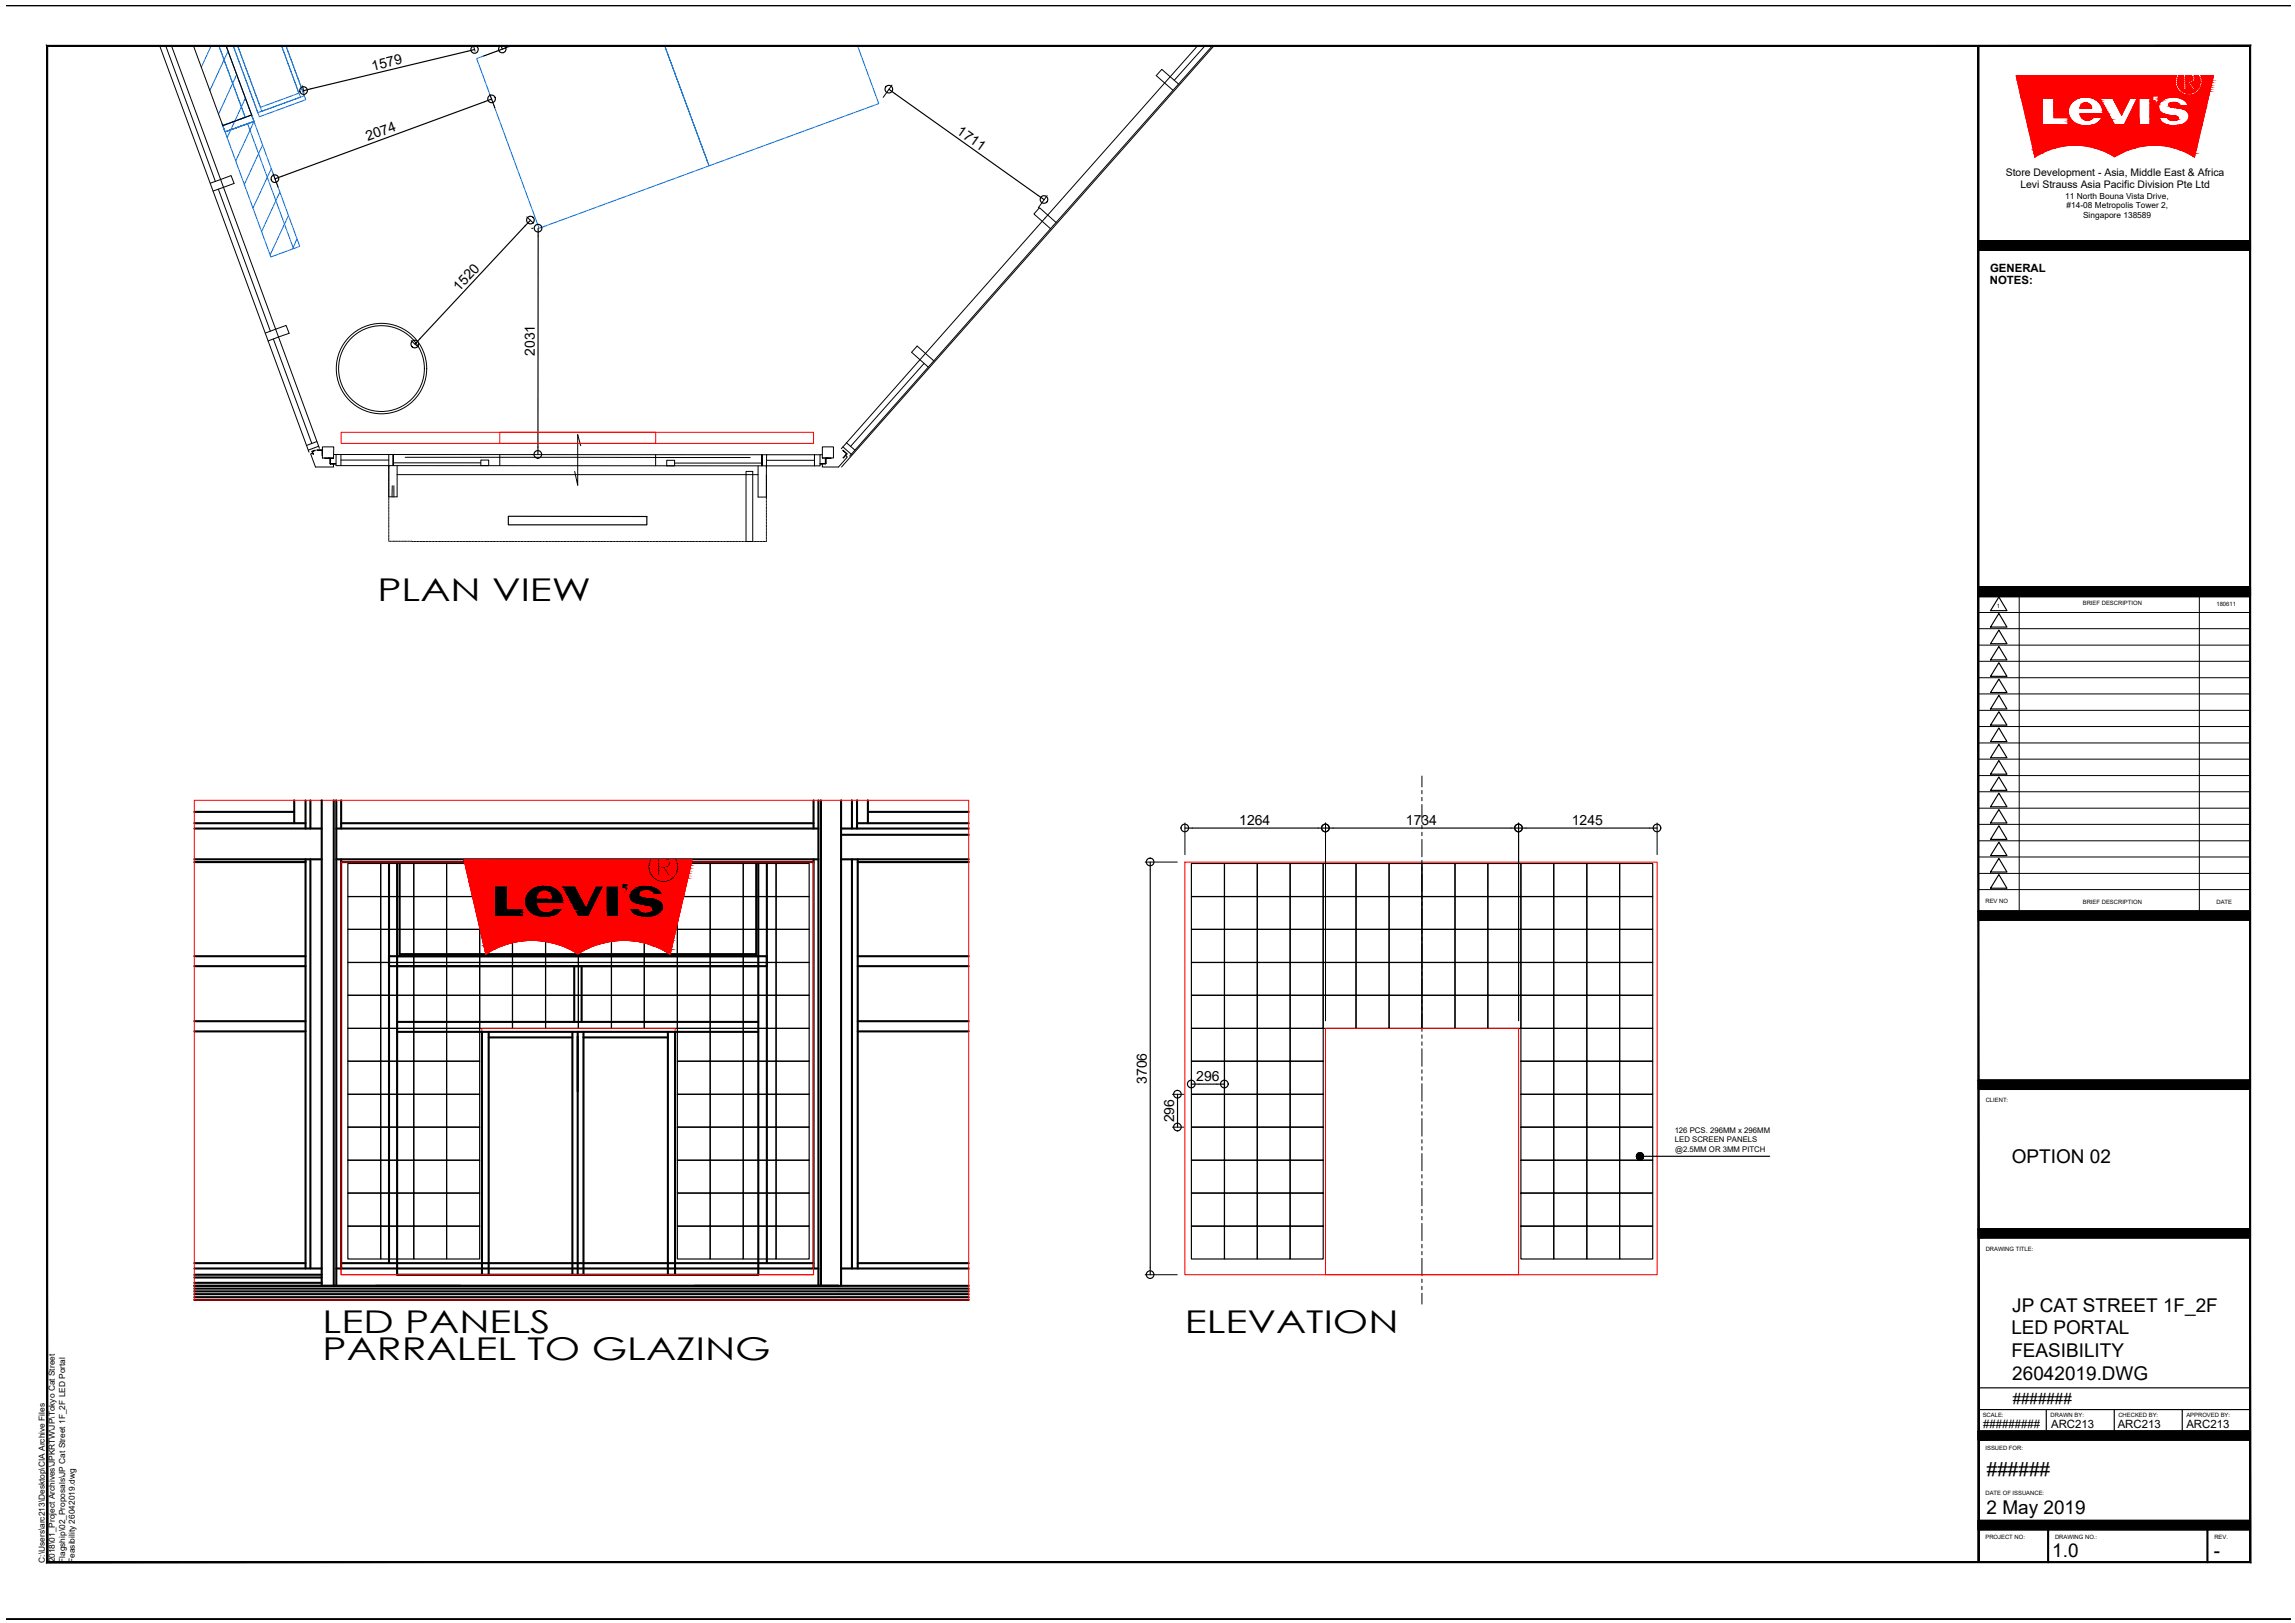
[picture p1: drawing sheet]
<svg xmlns="http://www.w3.org/2000/svg" width="420mm" height="297mm" viewBox="0 0 420 297" stroke-linecap="round" stroke-linejoin="round" font-family="sans-serif">
<defs><g id="words">
<g font-size="5.7">
<text x="69.1" y="110">PLAN VIEW</text>
<text x="59.1" y="243.9">LED PANELS</text>
<text x="216.9" y="243.9">ELEVATION</text>
<text x="59.1" y="248.9">PARRALEL TO GLAZING</text>
</g>
<g font-size="3.5">
<text x="368.3" y="212.8">OPTION 02</text>
<text x="368.2" y="244.2">LED PORTAL</text>
<text x="368.4" y="240">JP CAT STREET 1F_2F</text>
<text x="368.2" y="248.4">FEASIBILITY</text>
<text x="368.4" y="252.6">26042019.DWG</text>
<text x="363.7" y="270.1">######</text>
<text x="363.7" y="277.1">2 May 2019</text>
<text x="375.7" y="284.9">1.0</text>
<text x="405.3" y="284.9">-</text>
</g>
<text font-size="2.8" x="368.5" y="257">#######</text>
<g font-size="2.6">
<text x="68.3" y="13" transform="rotate(-14 68.3 13)">1579</text>
<text x="67.3" y="25.8" transform="rotate(-20 67.3 25.8)">2074</text>
<text x="175" y="24.4" transform="rotate(35 175 24.4)">1711</text>
<text x="84.1" y="53.4" transform="rotate(-47 84.1 53.4)">1520</text>
<text x="97.9" y="65.2" transform="rotate(-90 97.9 65.2)">2031</text>
<text x="226.9" y="151">1264</text>
<text x="257.4" y="151">1734</text>
<text x="287.8" y="151">1245</text>
<text x="219" y="197.8">296</text>
<text x="210" y="198.4" transform="rotate(-90 210 198.4)">3706</text>
<text x="214.9" y="205.4" transform="rotate(-90 214.9 205.4)">296</text>
</g>
<g font-size="2.1">
<text x="364.3" y="52">NOTES:</text>
<text x="364.3" y="49.7">GENERAL</text>
<text x="363.1" y="261.4">#########</text>
<text x="375.5" y="261.4">ARC213</text>
<text x="387.7" y="261.4">ARC213</text>
<text x="400.3" y="261.4">ARC213</text>
</g>
<g font-size="1.9">
<text x="367.2" y="32.3">Store Development - Asia, Middle East &amp; Africa</text>
<text x="369.9" y="34.5">Levi Strauss Asia Pacific Division Pte Ltd</text>
</g>
<g font-size="1.5">
<text x="378.1" y="36.4">11 North Bouna Vista Drive,</text>
<text x="378.3" y="38.1">#14-08 Metropolis Tower 2,</text>
<text x="381.4" y="39.9">Singapore 138589</text>
<text x="8.2" y="286" transform="rotate(-90 8.2 286)">C:\Users\arc213\Desktop\CIA Archive Files</text>
<text x="10" y="286" transform="rotate(-90 10 286)">2018\01_Project Archives\JPKRTW\JP\Tokyo Cat Street</text>
<text x="11.9" y="286" transform="rotate(-90 11.9 286)">Flagship\02_Proposals\JP Cat Street 1F_2F LED Portal</text>
<text x="13.7" y="286" transform="rotate(-90 13.7 286)">Feasibility 26042019.dwg</text>
</g>
<g font-size="1.4">
<text x="306.6" y="207.3">126 PCS. 296MM x 296MM</text>
<text x="306.6" y="209">LED SCREEN PANELS</text>
<text x="306.7" y="210.8">@2.5MM OR 3MM PITCH</text>
</g>
<g font-size="1.1">
<text x="365.6" y="111.3">1</text>
<text x="381.3" y="110.8">BRIEF DESCRIPTION</text>
<text x="405.8" y="110.8">180611</text>
<text x="363.5" y="165.4">REV NO</text>
<text x="381.3" y="165.5">BRIEF DESCRIPTION</text>
<text x="405.8" y="165.5">DATE</text>
<text x="363.5" y="201.7">CLIENT:</text>
<text x="363.5" y="228.9">DRAWING TITLE:</text>
<text x="363" y="259.2">SCALE:</text>
<text x="375.4" y="259.2">DRAWN BY:</text>
<text x="387.8" y="259.2">CHECKED BY:</text>
<text x="400.3" y="259.2">APPROVED BY:</text>
<text x="363.5" y="265.4">ISSUED FOR:</text>
<text x="363.5" y="273.7">DATE OF ISSUANCE:</text>
<text x="363.5" y="281.6">PROJECT NO:</text>
<text x="376.2" y="281.6">DRAWING NO.:</text>
<text x="405.4" y="281.6">REV.</text>
</g>
</g></defs>
<!-- layer: plan -->
<g fill="none" stroke="#f00" stroke-width=".18">
<path d="M373.9 17.9h2.1v3.6h2.6v1.4h-4.7zM379.5 18.6a2.35 2.35 0 0 0-.7 2.5M380.8 19.8a1.08 1.08 0 0 1 1-1 1.08 1.08 0 0 1 1.1 1M380.8 19.9h2.1M381.7 17.7a3.4 3.4 0 0 0-2.3 .9M381.7 17.7a3.2 3.2 0 0 1 2.9 1.5M384.4 17.9h2.4l1.6 3.2 1.5-3.2h1.4l-2.4 5h-1.8zM384.6 19.2a2.43 2.43 0 0 1 .4 1.6M391.6 17.9h2v5h-2zM394.1 17.5h1.1v1l-.6 .7h-.3l.3-.6v-.1h-.5zM395.3 18.9a1.31 1.31 0 0 0 .9 2M397.1 17.8a2.43 2.43 0 0 0-1.8 1.1"/>
<path d="M397.1 17.8a4 4 0 0 1 2.7 .4M397.3 19.5l1.3 .2M397.4 18.8l-.3 .3 .1 .4M397.4 18.8h1.2M398.5 13.8a2.47 2.47 0 0 0 .9 3.3 2.47 2.47 0 0 0 3.3-.8M398.5 13.8h-29.4l3.4 14.9M398.6 18.8l.4 .5M398.6 19.7l.9 .2M398.9 16.1a2.05 2.05 0 0 0 3.5 0M398.9 13.8a2.22 2.22 0 0 0 0 2.2M399 13.8h.8v2.6h.4v-1.3h.5l.8 1.3h.4l-.8-1.3M399 19.3h1.6"/>
<path d="M399.6 19.9l.7 .4M399.7 18.3a1.71 1.71 0 0 1 .9 1M400.2 13.8h.8a.49 .49 0 0 1 .4 .5 .49 .49 0 0 1-.4 .5h-.8zM401.7 13.8a.79 .79 0 0 1 .1 .9 .79 .79 0 0 1-.8 .4M401.7 13.8h.8M402.4 13.8a2.22 2.22 0 0 1 0 2.2M402.8 16.3a2.43 2.43 0 0 0 .1-2.5h2.3l-3.4 14.9M378.8 21.1a2.65 2.65 0 0 0 1.7 1.7M380.8 20.8a1.36 1.36 0 0 0 1 1.2 1.36 1.36 0 0 0 1.4-.5l1.6-.1a3.2 3.2 0 0 1-3.9 1.5l-.4-.1M380.8 20.8h4.2M387.1 28.7a13.5 13.5 0 0 1 14.6 0M387.1 28.7a13.5 13.5 0 0 0-14.6 0"/>
<path d="M396.3 20.9l1.9 .3M396.8 21.5a1.28 1.28 0 0 0 1.8 .4M396.8 21.5l-1.5-.1a2.49 2.49 0 0 0 2.8 1.6l.5-.1M398.2 21.2l.4 .2M398.6 21.4l.1 .3-.2 .2M400.3 20.3a1.21 1.21 0 0 1 .1 1.8M400.5 22.1a2.56 2.56 0 0 1-1.9 .8M62.5 79.1h86.4v2.1h-86.4zM91.5 79.1h28.5v2.1h-28.5zM35.6 146.5h141.7v91.4h-141.7zM62.5 157.8h86.4v75.5h-86.4zM118.8 157.4a2.82 2.82 0 0 0 .3 2.9"/>
<path d="M118.9 157.4h-33.9l4 17.2-4-17.2h41.7l-4 17.2 4-17.2h-2.6M119.4 157.4a2.4 2.4 0 0 0 .8 3.3 2.4 2.4 0 0 0 3.3-.8M119.4 157.4h1v2.9h.4v-1.4h.6l1 1.4h.4l-.9-1.4M121.7 157.4a.57 .57 0 0 1 .6 .5 .57 .57 0 0 1-.6 .6M121.8 157.4h-1v1.1h1M122.6 157.4l.1 .4v.5M122.6 157.4h.9M122.7 158.3a.83 .83 0 0 1-.9 .5M123.5 157.4a2.56 2.56 0 0 1 0 2.5M124 157.4a2.82 2.82 0 0 1-.2 2.9M216.9 157.8h86.5v75.5h-86.5zM88.9 174.6a15.5 15.5 0 0 1 16.9 0 15.6 15.6 0 0 1 16.9 0"/>
<path d="M90.5 162.1h2.4v4.2h3v1.5h-5.4zM98.4 164.3a1.25 1.25 0 0 1 1.2-1.2 1.25 1.25 0 0 1 1.3 1.2M98.4 164.3h2.5M98.5 165.4a1.59 1.59 0 0 0 1.1 1.3 1.59 1.59 0 0 0 1.7-.5h1.8a3.6 3.6 0 0 1-4.1 1.7 3.2 3.2 0 0 1-2.9-2.1M98.5 165.4h4.8M102.6 162.1h2.8l1.9 3.6 1.7-3.6h1.6l-2.8 5.7h-2zM102.9 163.6l.3 1.1v.7M102.9 163.6a4.1 4.1 0 0 0-6.7 .1 2.73 2.73 0 0 0-.1 2M110.9 162.1h2.4v5.7h-2.4zM113.8 161.6h1.2v1.2l-.6 .8h-.3l.3-.7-.1-.2h-.5zM115.2 166.2a2.05 2.05 0 0 0 1.2 1.5M115.2 166.2h1.8"/>
<path d="M115.3 163.2a1.52 1.52 0 0 0 1 2.3M116.3 165.5l1.5 .3M116.4 167.6l1 .3h1.6M117 166.2l.3 .4 .5 .2M117.3 163.4a.65 .65 0 0 0 .8 .7l2 .3M117.3 162l1.6-.1 1.5 .5M117.3 162a2.77 2.77 0 0 0-2 1.2M117.6 163.1l-.3 .3M117.7 163.2l.6-.1 .7 .1M117.8 165.8l.9 .1 .3 .2M119 163.2l.5 .5M119 166.1a.36 .36 0 0 1-.1 .6l-1.2 .1"/>
<path d="M119.1 160.3a2.86 2.86 0 0 0 4.7 0M119.5 163.7h1.8M120.1 164.4a1.58 1.58 0 0 1 1.1 2.5M120.3 162.5a1.97 1.97 0 0 1 1 1.2M121.2 166.9a2.94 2.94 0 0 1-2.2 1M88.2 188.2h35.4v45.1h-35.4zM242.7 188.2h35.3v45.1h-35.3z"/>
</g>
<!-- layer: FP-STEPS -->
<g fill="none" stroke="#000" stroke-width=".21">
<path d="M85.5 9.4l-28.6 6.9M88.7 18.6l-37.1 13.7M163.8 17.1l26.2 18.7M96.2 41.3l-19.3 20.7M98.5 43.2v38.6M63.7 158h6v6.1h-6zM69.7 158h6v6.1h-6zM75.7 158h6.1v6.1h-6.1zM81.8 158h6v6.1h-6zM87.8 158h6v6.1h-6zM93.8 158h6.1v6.1h-6.1zM99.9 158h6v6.1h-6z"/>
<path d="M105.9 158h6v6.1h-6zM111.9 158h6.1v6.1h-6.1zM118 158h6v6.1h-6zM124 158h6v6.1h-6zM130 158h6.1v6.1h-6.1zM136.1 158h6v6.1h-6zM142.1 158h6v6.1h-6zM210.6 159.2v72.7M218.1 158h6.1v6.1h-6.1zM218.3 151.6h23M224.2 158h6v6.1h-6zM230.2 158h6v6.1h-6z"/>
<path d="M236.2 158h6v6.1h-6zM242.2 158h6.1v6.1h-6.1zM244.1 151.6h32.5M248.3 158h6v6.1h-6zM254.3 158h6v6.1h-6zM260.3 158h6.1v6.1h-6.1zM266.4 158h6v6.1h-6zM272.4 158h6v6.1h-6zM278.4 158h6.1v6.1h-6.1zM279.4 151.6h22.6M284.5 158h6v6.1h-6zM290.5 158h6v6.1h-6z"/>
<path d="M296.5 158h6.1v6.1h-6.1zM63.7 176.1h6v6.1h-6zM63.7 170.1h6v6h-6zM63.7 164.1h6v6h-6zM69.7 176.1h6v6.1h-6zM69.7 170.1h6v6h-6zM69.7 164.1h6v6h-6zM75.7 176.1h6.1v6.1h-6.1zM75.7 170.1h6.1v6h-6.1zM75.7 164.1h6.1v6h-6.1zM81.8 176.1h6v6.1h-6zM81.8 170.1h6v6h-6z"/>
<path d="M81.8 164.1h6v6h-6zM87.8 176.1h6v6.1h-6zM87.8 170.1h6v6h-6zM87.8 164.1h6v6h-6zM93.8 176.1h6.1v6.1h-6.1zM93.8 170.1h6.1v6h-6.1zM93.8 164.1h6.1v6h-6.1zM99.9 176.1h6v6.1h-6zM99.9 170.1h6v6h-6zM99.9 164.1h6v6h-6zM105.9 176.1h6v6.1h-6zM105.9 170.1h6v6h-6z"/>
<path d="M105.9 164.1h6v6h-6zM111.9 176.1h6.1v6.1h-6.1zM111.9 170.1h6.1v6h-6.1zM111.9 164.1h6.1v6h-6.1zM118 176.1h6v6.1h-6zM118 170.1h6v6h-6zM118 164.1h6v6h-6zM124 176.1h6v6.1h-6zM124 170.1h6v6h-6zM124 164.1h6v6h-6zM130 176.1h6.1v6.1h-6.1zM130 170.1h6.1v6h-6.1z"/>
<path d="M130 164.1h6.1v6h-6.1zM136.1 176.1h6v6.1h-6zM136.1 170.1h6v6h-6zM136.1 164.1h6v6h-6zM142.1 176.1h6v6.1h-6zM142.1 170.1h6v6h-6zM142.1 164.1h6v6h-6zM218.1 176.1h6.1v6.1h-6.1zM218.1 170.1h6.1v6h-6.1zM218.1 164.1h6.1v6h-6.1zM224.2 176.1h6v6.1h-6zM224.2 170.1h6v6h-6z"/>
<path d="M224.2 164.1h6v6h-6zM230.2 176.1h6v6.1h-6zM230.2 170.1h6v6h-6zM230.2 164.1h6v6h-6zM236.2 176.1h6v6.1h-6zM236.2 170.1h6v6h-6zM236.2 164.1h6v6h-6zM242.2 176.1h6.1v6.1h-6.1zM242.2 170.1h6.1v6h-6.1zM242.2 164.1h6.1v6h-6.1zM248.3 176.1h6v6.1h-6zM248.3 170.1h6v6h-6z"/>
<path d="M248.3 164.1h6v6h-6zM254.3 176.1h6v6.1h-6zM254.3 170.1h6v6h-6zM254.3 164.1h6v6h-6zM260.3 176.1h6.1v6.1h-6.1zM260.3 170.1h6.1v6h-6.1zM260.3 164.1h6.1v6h-6.1zM266.4 176.1h6v6.1h-6zM266.4 170.1h6v6h-6zM266.4 164.1h6v6h-6zM272.4 176.1h6v6.1h-6zM272.4 170.1h6v6h-6z"/>
<path d="M272.4 164.1h6v6h-6zM278.4 176.1h6.1v6.1h-6.1zM278.4 170.1h6.1v6h-6.1zM278.4 164.1h6.1v6h-6.1zM284.5 176.1h6v6.1h-6zM284.5 170.1h6v6h-6zM284.5 164.1h6v6h-6zM290.5 176.1h6v6.1h-6zM290.5 170.1h6v6h-6zM290.5 164.1h6v6h-6zM296.5 176.1h6.1v6.1h-6.1zM296.5 170.1h6.1v6h-6.1z"/>
<path d="M296.5 164.1h6.1v6h-6.1zM63.7 182.2h6v6h-6zM63.7 188.2h6v6h-6zM63.7 194.2h6v6.1h-6zM69.7 182.2h6v6h-6zM69.7 188.2h6v6h-6zM69.7 194.2h6v6.1h-6zM75.7 182.2h6.1v6h-6.1zM75.7 188.2h6.1v6h-6.1zM75.7 194.2h6.1v6.1h-6.1zM81.8 182.2h6v6h-6zM81.8 188.2h6v6h-6z"/>
<path d="M81.8 194.2h6v6.1h-6zM87.8 182.2h6v6h-6zM93.8 182.2h6.1v6h-6.1zM99.9 182.2h6v6h-6zM105.9 182.2h6v6h-6zM111.9 182.2h6.1v6h-6.1zM118 182.2h6v6h-6zM124 182.2h6v6h-6zM124 188.2h6v6h-6zM124 194.2h6v6.1h-6zM130 182.2h6.1v6h-6.1zM130 188.2h6.1v6h-6.1z"/>
<path d="M130 194.2h6.1v6.1h-6.1zM136.1 182.2h6v6h-6zM136.1 188.2h6v6h-6zM136.1 194.2h6v6.1h-6zM142.1 182.2h6v6h-6zM142.1 188.2h6v6h-6zM142.1 194.2h6v6.1h-6zM218.1 182.2h6.1v6h-6.1zM218.1 188.2h6.1v6h-6.1zM218.1 194.2h6.1v6.1h-6.1zM219.5 198.4h3.3M224.2 182.2h6v6h-6z"/>
<path d="M224.2 188.2h6v6h-6zM224.2 194.2h6v6.1h-6zM230.2 182.2h6v6h-6zM230.2 188.2h6v6h-6zM230.2 194.2h6v6.1h-6zM236.2 182.2h6v6h-6zM236.2 188.2h6v6h-6zM236.2 194.2h6v6.1h-6zM242.2 182.2h6.1v6h-6.1zM248.3 182.2h6v6h-6zM254.3 182.2h6v6h-6zM260.3 182.2h6.1v6h-6.1z"/>
<path d="M266.4 182.2h6v6h-6zM272.4 182.2h6v6h-6zM278.4 182.2h6.1v6h-6.1zM278.4 188.2h6.1v6h-6.1zM278.4 194.2h6.1v6.1h-6.1zM284.5 182.2h6v6h-6zM284.5 188.2h6v6h-6zM284.5 194.2h6v6.1h-6zM290.5 182.2h6v6h-6zM290.5 188.2h6v6h-6zM290.5 194.2h6v6.1h-6zM296.5 182.2h6.1v6h-6.1z"/>
<path d="M296.5 188.2h6.1v6h-6.1zM296.5 194.2h6.1v6.1h-6.1zM63.7 200.3h6v6h-6zM63.7 206.3h6v6h-6zM63.7 212.3h6v6.1h-6zM63.7 218.4h6v6h-6zM69.7 200.3h6v6h-6zM69.7 206.3h6v6h-6zM69.7 212.3h6v6.1h-6zM69.7 218.4h6v6h-6zM75.7 200.3h6.1v6h-6.1zM75.7 206.3h6.1v6h-6.1z"/>
<path d="M75.7 212.3h6.1v6.1h-6.1zM75.7 218.4h6.1v6h-6.1zM81.8 200.3h6v6h-6zM81.8 206.3h6v6h-6zM81.8 212.3h6v6.1h-6zM81.8 218.4h6v6h-6zM124 200.3h6v6h-6zM124 206.3h6v6h-6zM124 212.3h6v6.1h-6zM124 218.4h6v6h-6zM130 200.3h6.1v6h-6.1zM130 206.3h6.1v6h-6.1z"/>
<path d="M130 212.3h6.1v6.1h-6.1zM130 218.4h6.1v6h-6.1zM136.1 200.3h6v6h-6zM136.1 206.3h6v6h-6zM136.1 212.3h6v6.1h-6zM136.1 218.4h6v6h-6zM142.1 200.3h6v6h-6zM142.1 206.3h6v6h-6zM142.1 212.3h6v6.1h-6zM142.1 218.4h6v6h-6zM215.6 201.6v3.3M218.1 200.3h6.1v6h-6.1z"/>
<path d="M218.1 206.3h6.1v6h-6.1zM218.1 212.3h6.1v6.1h-6.1zM218.1 218.4h6.1v6h-6.1zM224.2 200.3h6v6h-6zM224.2 206.3h6v6h-6zM224.2 212.3h6v6.1h-6zM224.2 218.4h6v6h-6zM230.2 200.3h6v6h-6zM230.2 206.3h6v6h-6zM230.2 212.3h6v6.1h-6zM230.2 218.4h6v6h-6zM236.2 200.3h6v6h-6z"/>
<path d="M236.2 206.3h6v6h-6zM236.2 212.3h6v6.1h-6zM236.2 218.4h6v6h-6zM278.4 200.3h6.1v6h-6.1zM278.4 206.3h6.1v6h-6.1zM278.4 212.3h6.1v6.1h-6.1zM278.4 218.4h6.1v6h-6.1zM284.5 200.3h6v6h-6zM284.5 206.3h6v6h-6zM284.5 212.3h6v6.1h-6zM284.5 218.4h6v6h-6zM290.5 200.3h6v6h-6z"/>
<path d="M290.5 206.3h6v6h-6zM290.5 212.3h6v6.1h-6zM290.5 218.4h6v6h-6zM296.5 200.3h6.1v6h-6.1zM296.5 206.3h6.1v6h-6.1zM296.5 212.3h6.1v6.1h-6.1zM296.5 218.4h6.1v6h-6.1zM63.7 224.4h6v6h-6zM69.7 224.4h6v6h-6zM75.7 224.4h6.1v6h-6.1zM81.8 224.4h6v6h-6zM124 224.4h6v6h-6z"/>
<path d="M130 224.4h6.1v6h-6.1zM136.1 224.4h6v6h-6zM142.1 224.4h6v6h-6zM218.1 224.4h6.1v6h-6.1zM224.2 224.4h6v6h-6zM230.2 224.4h6v6h-6zM236.2 224.4h6v6h-6zM278.4 224.4h6.1v6h-6.1zM284.5 224.4h6v6h-6zM290.5 224.4h6v6h-6zM296.5 224.4h6.1v6h-6.1z"/>
</g>
<!-- layer: Layer 1 -->
<g fill="none" stroke="#000" stroke-width=".38">
<path d="M35.6 148.6h18.3M35.6 150.7h20.3M35.6 157.8h20.3M35.6 157.3h23.3M35.6 151.6h23.3M53.9 146.5v4.2M55.9 146.5v5.1M55.9 157.3v74.9M56.8 146.5v5.1M56.8 157.3v74.9M58.9 146.5v88.8M61.1 146.5v88.8"/>
<path d="M61.6 157.3h88.2M61.6 151.6h88.2M61.6 146.5v88.8M62.5 150.7h86.4M62.5 157.8h86.4M62.5 146.5v5.1M62.5 157.3v74.9M71.2 157.8v73.4M72.7 157.8v75.5h66.1v-75.5M73.2 157.8v16.8h65.2v-16.8M140.4 157.8v73.4M148.9 146.5v5.1"/>
<path d="M148.9 157.3v74.9M149.8 146.5v88.8M150.3 146.5v88.8M154 157.3h23.3M154 151.6h23.3M154 146.5v88.8M154 152.8h23.3M156 146.5v5.1M156 157.3v74.9M156.9 150.7h20.4M156.9 146.5v5.1M157 157.8h20.3"/>
<path d="M157 157.3v74.9M158.9 148.6h18.4M158.9 146.5v4.2M35.6 175h20.3M35.6 176.8h20.3M71.2 175h69.2v1.8h-69.2zM72.7 175h66.1M72.7 176.8h66.1M105.1 176.8v10.2M106.5 176.8v10.2M157 175h20.3M157 176.8h20.3"/>
<path d="M35.6 186.9h20.3M35.6 188.8h20.3M72.7 188.8h66.1M72.7 187h66.1M88.2 188.8v44.5M89.5 188.8v44.5M89.5 189.9h15.3M104.8 188.8v44.5M105.8 188.8v44.5M106.8 188.8v44.5M106.8 189.9h15.5M122.3 188.8v44.5"/>
<path d="M123.6 188.8v44.5M157 186.9h20.3M157 188.8h20.3M35.6 231.2h20.3M35.6 232.2h23.3M35.6 234.8h23.3M35.6 235.3h117.9M35.6 233.8h23.3M35.6 233.3h23.3M35.6 235.8h117.9M35.6 236.3h117.9M35.6 236.9h117.9"/>
<path d="M35.6 237.4h117.9M35.6 237.9h117.9M61.6 232.2h88.2M62.5 231.2h86.4M153.6 235.3h23.7M153.6 235.8h23.7M153.6 236.3h23.7M153.6 236.9h23.7M153.6 237.4h23.7M153.6 237.9h23.7M154 232.2h23.3M157 231.2h20.3"/>
</g>
<circle cx="71.2" cy="175" r=".19" fill="#000"/>
<!-- layer: plan -->
<g fill="#000" stroke="#000" stroke-width=".18">
<path d="M88.7 173.8l.3 .8zM88.7 173.8h1.7l-1.4 .8zM104.5 173.8h2.7l-1.4 .8z"/>
<path d="M85 157.4l38.2 14.7 3.5-14.7zM85 157.4l38.2 14.7h-34.8z"/>
<path d="M88.6 173.1l1.8 .7 1.4-.7zM88.6 173.1l1.8 .7h-1.7z"/>
<path d="M88.5 172.6l3.3 .5 1.6-.5zM88.5 172.6l3.3 .5h-3.2z"/>
<path d="M88.4 172.3l5 .3 1.6-.3zM88.4 172.3l5 .3h-4.9z"/>
<path d="M88.4 172.1h8.2zM88.4 172.1h9.8z"/>
<path d="M88.4 172.1l6.6 .2 1.6-.2zM88.4 172.1l6.6 .2h-6.6z"/>
<path d="M104.4 173.8h2.8zM104.4 173.8h2.8z"/>
<path d="M102.9 173.1l4.3 .7 1.5-.7zM102.9 173.1l4.3 .7h-2.8z"/>
<path d="M101.4 172.6l7.3 .5 1.6-.5zM101.4 172.6l7.3 .5h-5.8z"/>
<path d="M99.8 172.3l10.5 .3 1.5-.3zM99.8 172.3l10.5 .3h-8.9z"/>
<path d="M98.2 172.1h15.2zM98.2 172.1h15.2z"/>
<path d="M98.2 172.1l13.6 .2 1.6-.2zM98.2 172.1l13.6 .2h-12z"/>
<path d="M121.3 173.8l1.4 .8zM121.3 173.8h1.6l-.2 .8z"/>
<path d="M119.8 173.1l3.1 .7 .1-.7zM119.8 173.1l3.1 .7h-1.6z"/>
<path d="M118.3 172.6l4.7 .5 .1-.5zM118.3 172.6l4.7 .5h-3.2z"/>
<path d="M116.7 172.3l6.4 .3 .1-.3zM116.7 172.3l6.4 .3h-4.8z"/>
<path d="M113.4 172.1h9.8zM113.4 172.1h9.8z"/>
<path d="M115.1 172.1l8.1 .2v-.2zM115.1 172.1l8.1 .2h-6.5z"/>
</g>
<g fill="#f00" stroke="#f00" stroke-width=".18">
<path d="M122 158.9h1.8z"/>
<path d="M118.1 163.1h.4z"/>
<path d="M117.6 163.2h1.4z"/>
<path d="M117.8 166.8h.7z"/>
<path d="M119 167.9h5.2z"/>
<path d="M104.5 173.8h2.7l-1.4 .8z"/>
<path d="M88.7 173.8l.3 .8z"/>
<path d="M88.7 173.8h1.7l-1.4 .8z"/>
<path d="M99.5 163.2h.4z"/>
<path d="M401.2 15.1h1.5z"/>
<path d="M397.8 18.8h.3z"/>
<path d="M397.7 18.8h.6z"/>
<path d="M397.4 18.8h1.2z"/>
<path d="M397.5 22h.7z"/>
<path d="M386 28.1h2.3l-1.1 .6z"/>
<path d="M372.4 28.1l.2 .6z"/>
<path d="M372.4 28.1h1.4l-1.2 .6z"/>
<path d="M381.6 18.8h.5z"/>
<path d="M120.8 157.4h1zM120.8 157.4h1z"/>
<path d="M120.8 157.4h1.1zM120.8 157.4h1.1z"/>
<path d="M120.8 157.4l1.2 .1zM120.8 157.4l1.2 .1z"/>
<path d="M120.8 157.5h1.3zM120.8 157.5h1.3z"/>
<path d="M122.6 157.4l1 .2-.1-.2zM122.6 157.4l1 .2h-.9z"/>
<path d="M120.8 157.5l1.3 .1zM120.8 157.5l1.3 .1z"/>
<path d="M120.8 157.6l1.4 .1zM120.8 157.6l1.4 .1z"/>
<path d="M120.8 157.7l1.5 .1zM120.8 157.7l1.5 .1z"/>
<path d="M122.7 157.6l1 .2-.1-.2zM122.7 157.6l1 .2h-.9z"/>
<path d="M122.8 157.8h.9zM122.8 157.8h.9z"/>
<path d="M119.4 157.4l1 .4v-.4zM119.4 157.4l1 .4h-1.2z"/>
<path d="M120.8 157.8l1.5 .1zM120.8 157.8l1.5 .1z"/>
<path d="M124.1 157.4l2.4 .5 .2-.5zM124.1 157.4l2.4 .5h-2.3z"/>
<path d="M85 157.4l33.7 .5 .2-.5zM85 157.4l33.7 .5h-33.6z"/>
<path d="M122.8 157.8l.9 .2v-.2zM122.8 157.8l.9 .2h-.9z"/>
<path d="M120.8 157.9l1.5 .1v-.1zM120.8 157.9l1.5 .1h-1.5z"/>
<path d="M120.8 158h1.5zM120.8 158l1.5 .1z"/>
<path d="M122.8 158l1 .2-.1-.2zM122.8 158l1 .2h-1z"/>
<path d="M120.8 158.1l1.5 .1zM120.8 158.1l1.5 .1z"/>
<path d="M122.8 158.2h1zM122.8 158.2h1h-1.1z"/>
<path d="M119.2 157.8l1.2 .4v-.4zM119.2 157.8l1.2 .4h-1.3z"/>
<path d="M120.8 158.2l1.4 .1 .1-.1zM120.8 158.2l1.4 .1h-1.4z"/>
<path d="M120.8 158.3h1.4zM120.8 158.3l1.3 .1z"/>
<path d="M122.7 158.2l1.1 .2v-.2zM122.7 158.2l1.1 .2h-1.1z"/>
<path d="M124.2 157.9l2.2 .5 .1-.5zM124.2 157.9l2.2 .5h-2.1z"/>
<path d="M85.1 157.9l33.5 .5 .1-.5zM85.1 157.9l33.5 .5h-33.4z"/>
<path d="M120.8 158.4h1.3zM120.8 158.4h1.3z"/>
<path d="M120.8 158.4h1.3zM120.8 158.4l1.2 .1z"/>
<path d="M122.7 158.4l1.1 .1v-.1zM122.7 158.4l1.1 .1h-1.1z"/>
<path d="M120.8 158.5h1.2zM120.8 158.5h1.1z"/>
<path d="M120.8 158.5h1.1zM120.8 158.5h1z"/>
<path d="M122.7 158.5l1.1 .1v-.1zM122.7 158.5l1.1 .1h-1.3z"/>
<path d="M122.5 158.6l1.3 .1zM122.4 158.7h1.4z"/>
<path d="M119.1 158.2l1.3 .5v-.5zM119.1 158.2l1.3 .5h-1.3z"/>
<path d="M122.4 158.7h1.4zM122.4 158.7h1.4z"/>
<path d="M122.4 158.7h1.4zM122.3 158.8h1.5z"/>
<path d="M122.3 158.8h1.5zM122.2 158.8h1.6z"/>
<path d="M122.2 158.8l1.6 .1zM122 158.9h1.8zM121.9 158.9h1.9z"/>
<path d="M124.3 158.4l2 .5 .1-.5zM124.3 158.4l2 .5h-2z"/>
<path d="M85.2 158.4l33.4 .5v-.5zM85.2 158.4l33.4 .5h-33.3z"/>
<path d="M121.9 158.9l1.9 .2v-.2zM121.9 158.9l1.9 .2h-1.7z"/>
<path d="M119.1 158.7l1.3 .4v-.4zM119.1 158.7l1.3 .4h-1.3z"/>
<path d="M124.3 158.9l1.9 .5 .1-.5zM124.3 158.9l1.9 .5h-1.9z"/>
<path d="M85.3 158.9l33.4 .5-.1-.5zM85.3 158.9l33.4 .5h-33.3z"/>
<path d="M122.1 159.1l1.6 .5 .1-.5zM122.1 159.1l1.6 .5h-1.4z"/>
<path d="M119.1 159.1l1.3 .5v-.5zM119.1 159.1l1.3 .5h-1.2z"/>
<path d="M124.3 159.4l1.8 .5 .1-.5zM124.3 159.4l1.8 .5h-2z"/>
<path d="M85.4 159.4l33.4 .5-.1-.5zM85.4 159.4l33.4 .5h-33.3z"/>
<path d="M122.3 159.6l1.2 .3 .2-.3zM122.3 159.6l1.2 .3h-.9z"/>
<path d="M119.2 159.6l1.2 .3v-.3zM119.2 159.6l1.2 .3h-1z"/>
<path d="M124.1 159.9l1.9 .4 .1-.4zM124.1 159.9l1.9 .4h-2.2z"/>
<path d="M85.5 159.9l33.6 .4-.3-.4zM85.5 159.9l33.6 .4h-33.5z"/>
<path d="M122.6 159.9l.6 .4 .3-.4zM122.6 159.9l.6 .4h-.4z"/>
<path d="M119.4 159.9l1 .4v-.4zM119.4 159.9l1 .4h-.7z"/>
<path d="M122.8 160.3h.4zM122.8 160.3h.4z"/>
<path d="M120.8 158.9l1.6 1.4-1-1.4zM120.8 158.9l1.6 1.4h-1.6z"/>
<path d="M119.7 160.3h.7zM119.7 160.3h.7z"/>
<path d="M119.7 160.3l3.2 .3 .3-.3zM119.7 160.3l3.2 .3h-2.9z"/>
<path d="M123.8 160.3l2.1 .4 .1-.4zM123.8 160.3l2.1 .4h-2.4z"/>
<path d="M85.6 160.3l33.8 .4-.3-.4zM85.6 160.3l33.8 .4h-33.7z"/>
<path d="M120 160.6l2.5 .3 .4-.3zM120 160.6l2.5 .3h-2.1z"/>
<path d="M120.4 160.9l1.7 .1 .4-.1zM120.4 160.9l1.7 .1h-1.3z"/>
<path d="M123.5 160.7l2.3 .4 .1-.4zM123 161.1l.5-.4 2.3 .4z"/>
<path d="M85.7 160.7l34.2 .4-.5-.4zM85.7 160.7l34.2 .4h-34.1z"/>
<path d="M120.8 161h1.3zM120.8 161l.9 .1z"/>
<path d="M123 161.1l2.7 .2 .1-.2zM122.5 161.3l.5-.2 2.7 .2z"/>
<path d="M85.8 161.1l34.6 .2-.5-.2zM85.8 161.1l34.6 .2h-34.5z"/>
<path d="M122.5 161.3l3.2 .2v-.2zM122 161.5l.5-.2 3.2 .2z"/>
<path d="M85.9 161.3l35 .2-.5-.2zM85.9 161.3l35 .2h-35z"/>
<path d="M122 161.5h3.7zM121.5 161.5h4.2z"/>
<path d="M85.9 161.5h35.6zM85.9 161.5h35.6z"/>
<path d="M85.9 161.5l39.8 .1zM85.9 161.5l39.8 .1z"/>
<path d="M86 161.6l27.8 .3v-.3zM86 161.6l27.8 .3h-27.8z"/>
<path d="M99.6 161.9h14.2zM99.6 161.9h14.2z"/>
<path d="M115 161.6l10.6 .3 .1-.3zM115 161.6l10.6 .3h-10.6z"/>
<path d="M86 161.9h13.6zM86 161.9l12.9 .1z"/>
<path d="M118.1 161.9l7.5 .1zM118.1 161.9l7.5 .1z"/>
<path d="M115 161.9h3.1zM115 161.9l2.3 .1z"/>
<path d="M100.2 161.9l13.6 .2v-.2zM100.2 161.9l13.6 .2h-12.9z"/>
<path d="M115 162h2.3zM115 162l1.9 .1z"/>
<path d="M100.9 162.1h12.9zM100.9 162.1h12.9z"/>
<path d="M86 162l12.3 .1 .6-.1zM86 162l12.3 .1h-12.3z"/>
<path d="M118.8 162l6.8 .1v-.1zM118.8 162l6.8 .1h-6.1z"/>
<path d="M92.9 162.1h5.4zM92.9 162.1h5.3z"/>
<path d="M115 162.1l1.4 .2 .5-.2zM115 162.1l1.4 .2h-1.4z"/>
<path d="M101 162.1l1.7 .2-.1-.2zM101 162.1l1.7 .2h-1.2z"/>
<path d="M119.5 162.1l6 .3 .1-.3zM119.5 162.1l6 .3h-5.3z"/>
<path d="M92.9 162.1l4.6 .3 .7-.3zM92.9 162.1l4.6 .3h-4.6z"/>
<path d="M115 162.3l1 .2 .4-.2zM115 162.3l1 .2h-1z"/>
<path d="M120.2 162.4l5.2 .2 .1-.2zM120.2 162.4l5.2 .2h-4.9z"/>
<path d="M101.5 162.3l1.4 .3-.2-.3zM101.5 162.3l1.4 .3h-.9z"/>
<path d="M113.3 162.1l.5 .6v-.6zM113.3 162.1l.5 .6h-.5z"/>
<path d="M115 162.5l.7 .3 .3-.3zM115 162.5l.7 .3h-.7z"/>
<path d="M120.5 162.6l4.9 .2v-.2zM120.5 162.6l4.9 .2h-4.6z"/>
<path d="M115 162.8h.7zM115 162.8l.6 .1h-.7z"/>
<path d="M92.9 162.4l4.1 .5 .5-.5zM92.9 162.4l4.1 .5h-4.1z"/>
<path d="M113.3 162.7l1.1 .2-.1-.2zM113.3 162.7l1.1 .2h-1.1z"/>
<path d="M102 162.6l1.2 .5-.3-.5zM102 162.6l1.2 .5h-.7z"/>
<path d="M118.1 163.1h.6zM118 163.1h.7z"/>
<path d="M118 163.1h.7zM118 163.1h.7z"/>
<path d="M120.8 162.8l4.6 .3v-.3zM120.8 162.8l4.6 .3h-4.4z"/>
<path d="M118 163.1l1 .1zM117.6 163.2h1.4zM117.6 163.2h1.4z"/>
<path d="M92.9 162.9l3.7 .3 .4-.3zM92.9 162.9l3.7 .3h-3.7z"/>
<path d="M117.6 163.2h1.5zM117.6 163.2h1.5h-1.6z"/>
<path d="M114.9 162.9l.4 .3 .3-.3zM114.9 162.9l.4 .3h-.7z"/>
<path d="M117.5 163.2l1.7 .1zM117.4 163.3h1.8zM117.4 163.3h1.8zM117.4 163.3h1.8z"/>
<path d="M117.4 163.3l1.9 .1zM117.4 163.3l1.9 .1h-2z"/>
<path d="M117.3 163.4h2.1zM117.3 163.4h2.1z"/>
<path d="M121 163.1l4.3 .3 .1-.3zM121 163.1l4.3 .3h-4.1z"/>
<path d="M117.3 163.4h2.1zM117.3 163.4h2.1z"/>
<path d="M114.6 163.2l.6 .3 .1-.3zM114.6 163.2l.6 .3h-.8z"/>
<path d="M117.3 163.4l2.1 .1zM117.3 163.4l2.1 .1z"/>
<path d="M117.3 163.5l2.1 .1zM117.3 163.5l2.1 .1z"/>
<path d="M114.4 163.5l.8 .1zM114.4 163.5l.8 .1h-.8z"/>
<path d="M113.3 162.9l.8 .7 .3-.7zM113.3 162.9l.8 .7h-.8z"/>
<path d="M117.3 163.6h2.2zM117.3 163.6h2.2z"/>
<path d="M92.9 163.2l3.5 .4 .2-.4zM92.9 163.2l3.5 .4h-3.5z"/>
<path d="M102.5 163.1l.9 .5-.2-.5zM102.5 163.1l.9 .5h-.5z"/>
<path d="M117.3 163.6l2.2 .1zM117.3 163.6l2.2 .1z"/>
<path d="M117.3 163.7h2.2zM117.3 163.7h2.2z"/>
<path d="M121.2 163.4l4 .3 .1-.3zM121.2 163.4l4 .3h-3.9z"/>
<path d="M117.3 163.7h2.2zM117.3 163.7h2.2z"/>
<path d="M117.3 163.7l7.9 .1zM117.3 163.7l7.9 .1z"/>
<path d="M113.3 163.6l1.8 .2 .1-.2zM113.3 163.6l1.8 .2h-1.8z"/>
<path d="M117.3 163.8h7.9zM117.3 163.8h7.9z"/>
<path d="M117.4 163.8h7.8zM117.4 163.8l7.8 .1z"/>
<path d="M117.4 163.9l7.8 .1zM117.4 163.9l7.8 .1z"/>
<path d="M92.9 163.6l3.3 .4 .2-.4zM92.9 163.6l3.3 .4h-3.3z"/>
<path d="M102.9 163.6l.8 .4-.3-.4zM102.9 163.6l.8 .4h-.6z"/>
<path d="M117.6 164h7.6zM117.6 164h7.5z"/>
<path d="M113.3 163.8l1.8 .2v-.2zM113.3 163.8l1.8 .2h-1.8z"/>
<path d="M117.8 164l7.3 .2v-.2zM117.8 164l7.3 .2h-6.8z"/>
<path d="M118.3 164.2h6.8zM118.3 164.2h6.8z"/>
<path d="M118.9 164.2l6.2 .1zM118.9 164.2l6.2 .1z"/>
<path d="M113.3 164l1.8 .3v-.3zM113.3 164l1.8 .3h-1.8z"/>
<path d="M119.5 164.3l5.5 .1 .1-.1zM119.5 164.3l5.5 .1h-4.8z"/>
<path d="M92.9 164l3.1 .5 .2-.5zM92.9 164l3.1 .5h-3.1z"/>
<path d="M103.1 164l.8 .5-.2-.5zM103.1 164l.8 .5h-.6z"/>
<path d="M120.2 164.4l4.8 .1v-.1zM120.2 164.4l4.8 .1h-4.5z"/>
<path d="M113.3 164.3l1.9 .3-.1-.3zM113.3 164.3l1.9 .3h-1.9z"/>
<path d="M120.5 164.5l4.5 .2v-.2zM120.5 164.5l4.5 .2h-4.3z"/>
<path d="M113.3 164.6l2 .2-.1-.2zM113.3 164.6l2 .2h-2z"/>
<path d="M120.7 164.7l4.2 .2 .1-.2zM120.7 164.7l4.2 .2h-3.9z"/>
<path d="M92.9 164.5l3.1 .4v-.4zM92.9 164.5l3.1 .4h-3.1z"/>
<path d="M103.3 164.5l.9 .5-.3-.5zM103.3 164.5l.9 .5h-.9z"/>
<path d="M121 164.9l3.9 .2v-.2zM121 164.9l3.9 .2h-3.7z"/>
<path d="M113.3 164.8l2.2 .3-.2-.3zM113.3 164.8l2.2 .3h-2.2z"/>
<path d="M113.3 165.1l2.5 .2-.3-.2zM113.3 165.1l2.5 .2h-2.5z"/>
<path d="M121.2 165.1l3.7 .2v-.2zM121.2 165.1l3.7 .2h-3.6z"/>
<path d="M92.9 164.9l3.1 .5v-.5zM92.9 164.9l3.1 .5h-3.1z"/>
<path d="M113.3 165.3l2.7 .1-.2-.1zM113.3 165.3l2.7 .1h-2.7z"/>
<path d="M103.3 165l1.2 .4-.3-.4zM103.3 165l1.2 .4h-1.2z"/>
<path d="M121.3 165.3l3.5 .2 .1-.2zM121.3 165.3l3.5 .2h-3.3z"/>
<path d="M113.3 165.4l3 .1-.3-.1zM113.3 165.4l3 .1h-3z"/>
<path d="M98.5 165.4l6.1 .3-.1-.3zM98.5 165.4l6.1 .3h-6.1z"/>
<path d="M113.3 165.5l3.7 .2-.7-.2zM113.3 165.5l3.7 .2h-3.7z"/>
<path d="M105.4 162.1l1.9 3.6 1.7-3.6zM105.4 162.1l1.9 3.6z"/>
<path d="M121.5 165.5l3.2 .2 .1-.2zM121.5 165.5l3.2 .2h-3.2z"/>
<path d="M92.9 165.4l3.2 .4-.1-.4zM92.9 165.4l3.2 .4h-3.2z"/>
<path d="M113.3 165.7l4.5 .1-.8-.1zM113.3 165.7l4.5 .1h-4.5z"/>
<path d="M113.3 165.8l5.3 .1-.8-.1zM113.3 165.8l5.3 .1h-5.3z"/>
<path d="M113.3 165.9h5.5zM113.3 165.9h5.5z"/>
<path d="M98.5 165.7l6.2 .3-.1-.3zM98.5 165.7l6.2 .3h-6z"/>
<path d="M113.3 165.9l5.5 .1zM113.3 165.9l5.5 .1z"/>
<path d="M121.5 165.7l3.2 .3v-.3zM121.5 165.7l3.2 .3h-3.1z"/>
<path d="M113.3 166h5.7zM113.3 166h5.7z"/>
<path d="M113.3 166l5.8 .1zM113.3 166l5.8 .1z"/>
<path d="M113.3 166.1l5.8 .1zM113.3 166.1l5.8 .1z"/>
<path d="M98.7 166l6.2 .2-.2-.2zM98.7 166l6.2 .2h-6.1z"/>
<path d="M113.3 166.2h5.8zM113.3 166.2h5.8z"/>
<path d="M98.8 166.2h2.5zM98.8 166.2h2.5z"/>
<path d="M117 166.2h2.1zM117 166.2h2.1z"/>
<path d="M121.6 166l3 .2 .1-.2zM121.6 166l3 .2h-3.1z"/>
<path d="M92.9 165.8l3.4 .5-.2-.5zM92.9 165.8l3.4 .5h-3.4z"/>
<path d="M117 166.2l2.2 .1zM117 166.2l2.2 .1z"/>
<path d="M95.9 166.3h.5zM95.9 166.3h.5z"/>
<path d="M117 166.3l2.2 .1zM117 166.3l2.2 .1zM117.1 166.4h2.1zM117.1 166.4h2.1z"/>
<path d="M98.8 166.2l2.3 .2 .2-.2zM98.8 166.2l2.3 .2h-2.1zM99 166.4h2.1zM99 166.4h2.1z"/>
<path d="M117.1 166.4l2.1 .1zM117.1 166.4l2.1 .1z"/>
<path d="M121.5 166.2l3.1 .3v-.3zM121.5 166.2l3.1 .3h-3.1z"/>
<path d="M117.2 166.5h2zM117.2 166.5h1.9z"/>
<path d="M113.3 166.2l2 .3-.1-.3zM113.3 166.2l2 .3h-2z"/>
<path d="M117.2 166.5h1.9zM117.2 166.5h1.9z"/>
<path d="M117.2 166.5l1.9 .1zM117.2 166.5l1.9 .1z"/>
<path d="M99 166.4l1.9 .2 .2-.2zM99 166.4l1.9 .2h-1.7zM99.2 166.6h1.7zM99.2 166.6h1.7z"/>
<path d="M103.1 166.2l2 .4-.2-.4zM103.1 166.2l2 .4h-2.2z"/>
<path d="M117.3 166.6h1.8zM117.3 166.6h1.8z"/>
<path d="M117.3 166.6h1.8zM117.3 166.6l1.8 .1zM117.4 166.7h1.7zM117.4 166.7h1.7z"/>
<path d="M99.2 166.6l1.4 .1 .3-.1zM99.2 166.6l1.4 .1h-1.1z"/>
<path d="M99.5 166.7h1.1zM99.5 166.7h1.1z"/>
<path d="M117.4 166.7h1.7zM117.4 166.7h1.6z"/>
<path d="M121.5 166.5l3 .2 .1-.2zM121.5 166.5l3 .2h-3.2z"/>
<path d="M117.4 166.7h1.6zM117.4 166.7l1.4 .1z"/>
<path d="M99.5 166.7h1.1zM99.5 166.7l.8 .1zM99.8 166.8h.5z"/>
<path d="M99.8 166.8h.5zM99.8 166.8h.5z"/>
<path d="M95.9 166.3l.8 .5-.3-.5zM95.9 166.3l.8 .5h-.8z"/>
<path d="M117.6 166.8h1.2zM117.6 166.8h1z"/>
<path d="M117.7 166.8h.9zM117.7 166.8h.8z"/>
<path d="M117.8 166.8h.5zM118 166.8h.3z"/>
<path d="M113.3 166.5l2.2 .3-.2-.3zM113.3 166.5l2.2 .3h-2.2z"/>
<path d="M121.3 166.7l3.2 .2v-.2zM121.3 166.7l3.2 .2h-3.3z"/>
<path d="M102.9 166.6l2.4 .4-.2-.4zM102.9 166.6l2.4 .4h-2.7z"/>
<path d="M113.3 166.8l2.4 .3-.2-.3zM113.3 166.8l2.4 .3h-2.4z"/>
<path d="M95.9 166.8l1.2 .4-.4-.4zM95.9 166.8l1.2 .4h-1.2z"/>
<path d="M121.2 166.9l3.2 .4 .1-.4zM121.2 166.9l3.2 .4h-3.6z"/>
<path d="M102.6 167l2.9 .3-.2-.3zM102.6 167l2.9 .3h-3.3z"/>
<path d="M113.3 167.1l2.6 .2-.2-.2zM113.3 167.1l2.6 .2h-2.6z"/>
<path d="M95.9 167.2l1.7 .4-.5-.4zM95.9 167.2l1.7 .4h-1.7z"/>
<path d="M120.8 167.3l3.5 .3 .1-.3zM120.4 167.6l.4-.3 3.5 .3z"/>
<path d="M113.3 167.3l2.9 .3-.3-.3zM113.3 167.3l2.9 .3h-2.9z"/>
<path d="M102.2 167.3l3.4 .3-.1-.3zM101.8 167.6l.4-.3 3.4 .3z"/>
<path d="M113.3 167.6l3.2 .1-.3-.1zM113.3 167.6l3.2 .1h-3.2z"/>
<path d="M120.4 167.6l3.9 .2v-.2zM120 167.8l.4-.2 3.9 .2z"/>
<path d="M95.9 167.6l2.2 .2-.5-.2zM95.9 167.6l2.2 .2h-2.2z"/>
<path d="M101.8 167.6l3.9 .2-.1-.2zM101.4 167.8l.4-.2 3.9 .2z"/>
<path d="M113.3 167.7l3.7 .1-.5-.1zM113.3 167.7l3.7 .1h-3.7z"/>
<path d="M110.6 162.1l.3 5.7v-5.7zM110.6 162.1l.3 5.7h-3.1z"/>
<path d="M101.4 167.8h4.4zM101.2 167.8h4.6z"/>
<path d="M95.9 167.8h2.5zM95.9 167.8h2.5z"/>
<path d="M86 162.1l4.5 5.7v-5.7zM86 162.1l4.5 5.7h-3.1z"/>
<path d="M120 167.8l4.2 .1 .1-.1zM119.5 167.9l.5-.1 4.2 .1z"/>
<path d="M101.2 167.8l16.1 .1zM100.9 167.9h16.4z"/>
<path d="M100.9 167.9h16.5zM100.8 167.9h16.6z"/>
<path d="M119.5 167.9h4.7zM119 167.9h5.2zM118.7 167.9h5.5z"/>
<path d="M100.8 167.9h17zM100.4 167.9h17.4z"/>
<path d="M87.4 167.8l11.6 .1-.6-.1zM87.4 167.8l11.6 .1h-11.6z"/>
<path d="M118.7 167.9l5.5 .1zM118.2 168h6z"/>
<path d="M100.4 167.9l17.8 .1zM100 168h18.2z"/>
<path d="M87.4 167.9l12.4 .1zM87.4 167.9l12.4 .1z"/>
<path d="M100 168h24.2zM100 168h24.2z"/>
<path d="M87.4 168h12.6zM87.4 168h12.6z"/>
<path d="M87.4 168l35.8 4.1 1-4.1zM87.4 168l35.8 4.1h-34.8z"/>
<path d="M88.4 172.1h8.2zM88.4 172.1h9.8z"/>
<path d="M113.4 172.1h9.8zM113.4 172.1h9.8z"/>
<path d="M98.2 172.1l13.6 .2 1.6-.2zM98.2 172.1l13.6 .2h-12z"/>
<path d="M88.4 172.1l6.6 .2 1.6-.2zM88.4 172.1l6.6 .2h-6.6z"/>
<path d="M115.1 172.1l8.1 .2v-.2zM115.1 172.1l8.1 .2h-6.5z"/>
<path d="M99.8 172.3l10.5 .3 1.5-.3zM99.8 172.3l10.5 .3h-8.9z"/>
<path d="M88.4 172.3l5 .3 1.6-.3zM88.4 172.3l5 .3h-4.9z"/>
<path d="M116.7 172.3l6.4 .3 .1-.3zM116.7 172.3l6.4 .3h-4.8z"/>
<path d="M101.4 172.6l7.3 .5 1.6-.5zM101.4 172.6l7.3 .5h-5.8z"/>
<path d="M88.5 172.6l3.3 .5 1.6-.5zM88.5 172.6l3.3 .5h-3.2z"/>
<path d="M118.3 172.6l4.7 .5 .1-.5zM118.3 172.6l4.7 .5h-3.2z"/>
<path d="M102.9 173.1l4.3 .7 1.5-.7zM102.9 173.1l4.3 .7h-2.8z"/>
<path d="M88.6 173.1l1.8 .7 1.4-.7zM88.6 173.1l1.8 .7h-1.7z"/>
<path d="M119.8 173.1l3.1 .7 .1-.7zM119.8 173.1l3.1 .7h-1.6z"/>
<path d="M104.4 173.8h2.8zM104.4 173.8h2.8z"/>
<path d="M121.3 173.8l1.4 .8zM121.3 173.8h1.6l-.2 .8z"/>
<path d="M99.5 163.2h.6zM99.2 163.2h.9z"/>
<path d="M99.2 163.2l1.1 .1zM99 163.3h1.3z"/>
<path d="M99 163.3l1.6 .2-.3-.2zM98.8 163.5l.2-.2 1.6 .2z"/>
<path d="M98.8 163.5l1.9 .2-.1-.2zM98.8 163.5l1.9 .2h-2z"/>
<path d="M98.7 163.7l2.1 .2-.1-.2zM98.7 163.7l2.1 .2h-2.2z"/>
<path d="M98.6 163.9l2.3 .2-.1-.2zM98.6 163.9l2.3 .2h-2.4z"/>
<path d="M98.5 164.1l2.4 .2v-.2zM98.5 164.1l2.4 .2h-2.5z"/>
<path d="M400.2 13.8h.8zM400.2 13.8h.8z"/>
<path d="M400.2 13.8l.9 .1zM400.2 13.8l.9 .1z"/>
<path d="M400.2 13.9h1zM400.2 13.9h1z"/>
<path d="M400.2 13.9l1 .1zM400.2 13.9l1 .1z"/>
<path d="M401.7 13.8l.9 .2-.1-.2zM401.7 13.8l.9 .2h-.8z"/>
<path d="M400.2 14h1.1zM400.2 14h1.1z"/>
<path d="M400.2 14l1.2 .1zM400.2 14l1.2 .1z"/>
<path d="M400.2 14.1l1.2 .1zM400.2 14.1l1.2 .1z"/>
<path d="M401.8 14l.8 .2v-.2zM401.8 14l.8 .2h-.8z"/>
<path d="M401.8 14.2h.8zM401.8 14.2h.8z"/>
<path d="M399 13.8l.8 .4v-.4zM399 13.8l.8 .4h-1z"/>
<path d="M400.2 14.2l1.2 .1zM400.2 14.2l1.2 .1z"/>
<path d="M402.9 13.8l2.2 .5 .1-.5zM402.9 13.8l2.2 .5h-2z"/>
<path d="M369.1 13.8l29.2 .5 .2-.5zM369.1 13.8l29.2 .5h-29.1z"/>
<path d="M401.8 14.2l.9 .2-.1-.2zM401.8 14.2l.9 .2h-.8z"/>
<path d="M400.2 14.3l1.3 .1zM400.2 14.3l1.3 .1z"/>
<path d="M400.2 14.4h1.3zM400.2 14.4h1.2z"/>
<path d="M401.9 14.4l.8 .1v-.1zM401.9 14.4l.8 .1h-.9z"/>
<path d="M400.2 14.4l1.2 .1zM400.2 14.4l1.2 .1z"/>
<path d="M401.8 14.5l.9 .1zM401.8 14.5l.9 .1z"/>
<path d="M398.8 14.2l1 .4v-.4zM398.8 14.2l1 .4h-1.1z"/>
<path d="M400.2 14.5h1.2zM400.2 14.5l1.2 .1z"/>
<path d="M400.2 14.6h1.2zM400.2 14.6l1.1 .1z"/>
<path d="M401.8 14.6l.9 .1v-.1zM401.8 14.6l.9 .1h-.9z"/>
<path d="M403.1 14.3l1.9 .4 .1-.4zM403.1 14.3l1.9 .4h-1.8z"/>
<path d="M369.2 14.3l29 .4 .1-.4zM369.2 14.3l29 .4h-28.9z"/>
<path d="M400.2 14.7h1.1zM400.2 14.7h1z"/>
<path d="M400.2 14.7h1zM400.2 14.7l1 .1z"/>
<path d="M401.8 14.7l.9 .1v-.1zM401.8 14.7l.9 .1h-.9z"/>
<path d="M400.2 14.8h1zM400.2 14.8h.9z"/>
<path d="M400.2 14.8h.8zM400.2 14.8h.9z"/>
<path d="M401.8 14.8l1 .1zM401.8 14.8l1 .1h-1.1z"/>
<path d="M401.7 14.9h1.1zM401.6 14.9h1.2z"/>
<path d="M398.7 14.6l1.1 .3v-.3zM398.7 14.6l1.1 .3h-1.1z"/>
<path d="M401.6 14.9l1.2 .1zM401.6 14.9l1.2 .1z"/>
<path d="M401.5 15h1.3zM401.5 15h1.3z"/>
<path d="M401.5 15l1.3 .1zM401.3 15.1h1.5z"/>
<path d="M401.3 15.1h1.5zM401.2 15.1h1.5zM401.1 15.1h1.6z"/>
<path d="M403.2 14.7l1.7 .4 .1-.4zM403.2 14.7l1.7 .4h-1.7z"/>
<path d="M369.3 14.7l28.9 .4v-.4zM369.3 14.7l28.9 .4h-28.8z"/>
<path d="M401.1 15.1l1.6 .2v-.2zM401.1 15.1l1.6 .2h-1.5z"/>
<path d="M398.7 14.9l1.1 .4v-.4zM398.7 14.9l1.1 .4h-1.1z"/>
<path d="M403.2 15.1l1.6 .5 .1-.5zM403.2 15.1l1.6 .5h-1.7z"/>
<path d="M369.4 15.1l28.9 .5-.1-.5zM369.4 15.1l28.9 .5h-28.8z"/>
<path d="M401.2 15.3l1.4 .4 .1-.4zM401.2 15.3l1.4 .4h-1.1z"/>
<path d="M398.7 15.3l1.1 .4v-.4zM398.7 15.3l1.1 .4h-1z"/>
<path d="M403.1 15.6l1.6 .4 .1-.4zM403.1 15.6l1.6 .4h-1.7z"/>
<path d="M369.5 15.6l29 .4-.2-.4zM369.5 15.6l29 .4h-28.9z"/>
<path d="M401.5 15.7l1 .3 .1-.3zM401.5 15.7l1 .3h-.8z"/>
<path d="M398.8 15.7l1 .3v-.3zM398.8 15.7l1 .3h-.8z"/>
<path d="M403 16l1.6 .3 .1-.3zM403 16l1.6 .3h-1.8z"/>
<path d="M369.6 16l29.1 .3-.2-.3zM369.6 16l29.1 .3h-29z"/>
<path d="M401.7 16l.5 .4 .3-.4zM401.7 16l.5 .4h-.3z"/>
<path d="M399 16l.8 .4v-.4zM399 16l.8 .4h-.6z"/>
<path d="M401.9 16.4h.3zM401.9 16.4h.3z"/>
<path d="M400.2 15.1l1.3 1.3-.8-1.3zM400.2 15.1l1.3 1.3h-1.3z"/>
<path d="M399.2 16.4h.6zM399.2 16.4h.6z"/>
<path d="M399.2 16.4l2.8 .2 .2-.2zM399.2 16.4l2.8 .2h-2.5z"/>
<path d="M402.8 16.3l1.8 .4v-.4zM402.8 16.3l1.8 .4h-2.1z"/>
<path d="M369.7 16.3l29.3 .4-.3-.4zM369.7 16.3l29.3 .4h-29.2z"/>
<path d="M399.5 16.6l2.1 .2 .4-.2zM399.5 16.6l2.1 .2h-1.8z"/>
<path d="M399.8 16.8l1.5 .2 .3-.2zM399.8 16.8l1.5 .2h-1.2z"/>
<path d="M402.5 16.7l2 .3 .1-.3zM402.1 17l.4-.3 2 .3z"/>
<path d="M369.8 16.7l29.5 .3-.3-.3zM369.8 16.7l29.5 .3h-29.5z"/>
<path d="M400.1 17h1.2zM400.1 17l.8 .1z"/>
<path d="M402.1 17l2.3 .3 .1-.3zM401.7 17.3l.4-.3 2.3 .3z"/>
<path d="M369.8 17l30 .3-.5-.3zM369.8 17l30 .3h-29.9z"/>
<path d="M401.7 17.3l2.7 .1v-.1zM401.2 17.4l.5-.1 2.7 .1z"/>
<path d="M369.9 17.3l30.3 .1-.4-.1zM369.9 17.3l30.3 .1h-30.3z"/>
<path d="M401.2 17.4h3.2zM400.7 17.4h3.7z"/>
<path d="M369.9 17.4h30.8zM369.9 17.4h30.8z"/>
<path d="M369.9 17.4l34.5 .1zM369.9 17.4l34.5 .1z"/>
<path d="M370 17.5l24.1 .2v-.2zM370 17.5l24.1 .2h-24.1z"/>
<path d="M381.8 17.7l12.3 .1zM381.8 17.7l12.3 .1z"/>
<path d="M395.2 17.5l9.1 .3 .1-.3zM395.2 17.5l9.1 .3h-9.1z"/>
<path d="M370 17.7h11.8zM370 17.7l11.1 .1z"/>
<path d="M397.8 17.8h6.5zM397.8 17.8h6.5z"/>
<path d="M395.2 17.8h2.6zM395.2 17.8l1.9 .1z"/>
<path d="M382.3 17.8l11.8 .1zM382.3 17.8l11.8 .1z"/>
<path d="M395.2 17.9h1.9zM395.2 17.9h1.5z"/>
<path d="M382.9 17.9h11.2zM382.9 17.9h11.2z"/>
<path d="M370 17.8l10.7 .1 .4-.1zM370 17.8l10.7 .1h-10.7z"/>
<path d="M398.4 17.8l5.9 .1v-.1zM398.4 17.8l5.9 .1h-5.3z"/>
<path d="M376 17.9h4.5zM376 17.9h4.7z"/>
<path d="M395.2 17.9l1.1 .2 .4-.2zM395.2 17.9l1.1 .2h-1.1z"/>
<path d="M383 17.9l1.5 .2-.1-.2zM383 17.9l1.5 .2z"/>
<path d="M399 17.9l5.2 .3 .1-.3zM399 17.9l5.2 .3h-4.6z"/>
<path d="M376 17.9l4 .3 .5-.3zM376 17.9l4 .3h-4z"/>
<path d="M395.2 18.1l.8 .2 .3-.2zM395.2 18.1l.8 .2h-.8z"/>
<path d="M399.6 18.2l4.6 .2v-.2zM399.6 18.2l4.6 .2h-4.3z"/>
<path d="M383.4 18.1l1.3 .3-.2-.3zM383.4 18.1l1.3 .3h-.8z"/>
<path d="M393.6 17.9l.5 .6v-.6zM393.6 17.9l.5 .6h-.5z"/>
<path d="M395.2 18.3l.5 .2 .3-.2zM395.2 18.3l.5 .2h-.5z"/>
<path d="M399.9 18.4l4.2 .1 .1-.1zM399.9 18.4l4.2 .1h-4z"/>
<path d="M395.2 18.5h.5zM395.2 18.5l.4 .1h-.5z"/>
<path d="M376 18.2l3.5 .4 .5-.4zM376 18.2l3.5 .4h-3.5z"/>
<path d="M393.6 18.5l1 .1v-.1zM393.6 18.5l1 .1h-1z"/>
<path d="M383.9 18.4l1 .4-.2-.4zM383.9 18.4l1 .4h-.6z"/>
<path d="M397.8 18.8h.5zM397.7 18.8h.6zM397.7 18.8h.6z"/>
<path d="M400.1 18.5l4 .3v-.3zM400.1 18.5l4 .3h-3.7z"/>
<path d="M397.7 18.8h.9zM397.4 18.8h1.2zM397.4 18.8h1.2z"/>
<path d="M376 18.6l3.2 .3 .3-.3zM376 18.6l3.2 .3h-3.2z"/>
<path d="M397.4 18.8l1.3 .1zM397.3 18.9h1.4z"/>
<path d="M395.1 18.6l.3 .3 .2-.3zM395.1 18.6l.3 .3h-.6z"/>
<path d="M397.3 18.9h1.5zM397.3 18.9h1.5zM397.2 18.9h1.6zM397.2 18.9h1.6z"/>
<path d="M397.2 18.9l1.6 .1zM397.2 18.9l1.6 .1h-1.7z"/>
<path d="M397.1 19l1.8 .1zM397.1 19l1.8 .1z"/>
<path d="M400.4 18.8l3.6 .3 .1-.3zM400.4 18.8l3.6 .3h-3.5z"/>
<path d="M397.1 19.1h1.8zM397.1 19.1h1.8z"/>
<path d="M394.8 18.9l.5 .2 .1-.2zM394.8 18.9l.5 .2h-.7z"/>
<path d="M397.1 19.1h1.9zM397.1 19.1h1.9z"/>
<path d="M397.1 19.1l1.9 .1zM397.1 19.1l1.9 .1z"/>
<path d="M394.6 19.1h.7zM394.6 19.1l.6 .1z"/>
<path d="M393.6 18.6l.7 .6 .3-.6zM393.6 18.6l.7 .6h-.7z"/>
<path d="M397.1 19.2h1.9zM397.1 19.2h1.9z"/>
<path d="M376 18.9l3 .3 .2-.3zM376 18.9l3 .3h-3z"/>
<path d="M384.3 18.8l.8 .4-.2-.4zM384.3 18.8l.8 .4h-.4z"/>
<path d="M397.1 19.2l1.9 .1zM397.1 19.2l1.9 .1z"/>
<path d="M397.1 19.3h1.9zM397.1 19.3h1.9z"/>
<path d="M400.5 19.1l3.5 .2v-.2zM400.5 19.1l3.5 .2h-3.4z"/>
<path d="M397.1 19.3h1.9zM397.1 19.3h1.9z"/>
<path d="M397.1 19.3l6.9 .1zM397.1 19.3l6.9 .1z"/>
<path d="M393.6 19.2l1.6 .2v-.2zM393.6 19.2l1.6 .2h-1.6z"/>
<path d="M397.1 19.4h6.9zM397.1 19.4h6.8z"/>
<path d="M397.2 19.4l6.7 .1zM397.2 19.4l6.7 .1z"/>
<path d="M397.2 19.5l6.7 .1zM397.2 19.5l6.7 .1z"/>
<path d="M376 19.2l2.8 .4 .2-.4zM376 19.2l2.8 .4h-2.8z"/>
<path d="M384.7 19.2l.6 .4-.2-.4zM384.7 19.2l.6 .4h-.5z"/>
<path d="M397.4 19.6h6.5zM397.4 19.6h6.5z"/>
<path d="M393.6 19.4l1.6 .2v-.2zM393.6 19.4l1.6 .2h-1.6z"/>
<path d="M397.5 19.6l6.4 .1zM397.5 19.6l6.4 .1z"/>
<path d="M398 19.7h5.9zM398 19.7h5.9z"/>
<path d="M398.5 19.7h5.4zM398.5 19.7l5.3 .1z"/>
<path d="M393.6 19.6l1.6 .3v-.3zM393.6 19.6l1.6 .3h-1.6z"/>
<path d="M399 19.8l4.8 .1v-.1zM399 19.8l4.8 .1h-4.2z"/>
<path d="M376 19.6l2.7 .3 .1-.3zM376 19.6l2.7 .3h-2.7z"/>
<path d="M384.8 19.6l.7 .4-.2-.4zM384.8 19.6l.7 .4h-.5z"/>
<path d="M399.6 19.9h4.2zM399.6 19.9l4.2 .1z"/>
<path d="M393.6 19.9l1.7 .2-.1-.2zM393.6 19.9l1.7 .2h-1.7z"/>
<path d="M399.9 20l3.8 .2 .1-.2zM399.9 20l3.8 .2h-3.6z"/>
<path d="M393.6 20.1l1.8 .2-.1-.2zM393.6 20.1l1.8 .2h-1.8z"/>
<path d="M400.1 20.2l3.6 .1v-.1zM400.1 20.2l3.6 .1h-3.3z"/>
<path d="M376 19.9l2.6 .5 .1-.5zM376 19.9l2.6 .5h-2.6z"/>
<path d="M385 20l.8 .4-.3-.4zM385 20l.8 .4h-.8z"/>
<path d="M400.4 20.3l3.3 .2v-.2zM400.4 20.3l3.3 .2h-3.2z"/>
<path d="M393.6 20.3l2 .2-.2-.2zM393.6 20.3l2 .2h-2z"/>
<path d="M393.6 20.5l2.2 .2-.2-.2zM393.6 20.5l2.2 .2h-2.2z"/>
<path d="M400.5 20.5l3.2 .2v-.2zM400.5 20.5l3.2 .2h-3.1z"/>
<path d="M376 20.4l2.7 .3-.1-.3zM376 20.4l2.7 .3h-2.7z"/>
<path d="M393.6 20.7l2.4 .1-.2-.1zM393.6 20.7l2.4 .1h-2.4z"/>
<path d="M385 20.4l1 .4-.2-.4zM385 20.4l1 .4h-1z"/>
<path d="M400.6 20.7l3 .2 .1-.2zM400.6 20.7l3 .2h-2.9z"/>
<path d="M393.6 20.8l2.7 .1zM393.6 20.8l2.7 .1z"/>
<path d="M380.8 20.8l5.3 .2-.1-.2zM380.8 20.8l5.3 .2h-5.3z"/>
<path d="M393.6 20.9l3.3 .1-.6-.1zM393.6 20.9l3.3 .1h-3.3z"/>
<path d="M386.8 17.9l1.6 3.1zM386.8 17.9h3.1l-1.5 3.1z"/>
<path d="M400.7 20.9l2.8 .2 .1-.2zM400.7 20.9l2.8 .2h-2.7z"/>
<path d="M376 20.7l2.8 .4-.1-.4zM376 20.7l2.8 .4h-2.8z"/>
<path d="M393.6 21l3.9 .2-.6-.2zM393.6 21l3.9 .2h-3.9z"/>
<path d="M393.6 21.2l4.7 .1zM393.6 21.2l4.7 .1z"/>
<path d="M393.6 21.3h4.8zM393.6 21.3h4.8z"/>
<path d="M380.8 21l5.5 .3-.2-.3zM380.8 21l5.5 .3h-5.3z"/>
<path d="M393.6 21.3h4.9zM393.6 21.3h4.9z"/>
<path d="M400.8 21.1l2.7 .2v-.2zM400.8 21.1l2.7 .2h-2.7z"/>
<path d="M393.6 21.3h4.9zM393.6 21.3h4.9z"/>
<path d="M393.6 21.3l5 .1zM393.6 21.3l5 .1z"/>
<path d="M393.6 21.4l5.1 .1zM393.6 21.4l5.1 .1z"/>
<path d="M381 21.3l5.3 .2v-.2zM381 21.3l5.3 .2h-5.2z"/>
<path d="M393.6 21.5h5.1zM393.6 21.5h5.1z"/>
<path d="M381.1 21.5h2.1zM381.1 21.5h2.1z"/>
<path d="M396.8 21.5h1.9zM396.8 21.5h1.9z"/>
<path d="M400.8 21.3l2.7 .2v-.2zM400.8 21.3l2.7 .2h-2.7z"/>
<path d="M376 21.1l2.9 .4-.1-.4zM376 21.1l2.9 .4h-2.9z"/>
<path d="M396.8 21.5h2zM396.8 21.5h2z"/>
<path d="M378.6 21.5l.4 .1zM378.6 21.5l.4 .1z"/>
<path d="M396.9 21.5l1.9 .1zM396.9 21.5l1.9 .1zM396.9 21.6h1.9zM396.9 21.6h1.9z"/>
<path d="M381.1 21.5l2 .2 .1-.2zM381.1 21.5l2 .2h-1.8z"/>
<path d="M381.3 21.7h1.7zM381.3 21.7h1.8z"/>
<path d="M396.9 21.6l1.9 .1zM396.9 21.6l1.9 .1z"/>
<path d="M400.8 21.5l2.6 .2 .1-.2zM400.8 21.5l2.6 .2h-2.7z"/>
<path d="M397 21.7h1.8zM397 21.7l1.7 .1z"/>
<path d="M393.6 21.5l1.8 .3-.1-.3zM393.6 21.5l1.8 .3h-1.8z"/>
<path d="M397 21.8h1.7zM397 21.8h1.7z"/>
<path d="M397.1 21.8h1.6zM397.1 21.8h1.6z"/>
<path d="M381.3 21.7l1.6 .1 .1-.1zM381.3 21.7l1.6 .1h-1.5zM381.4 21.8h1.5zM381.4 21.8h1.5z"/>
<path d="M384.8 21.5l1.8 .3-.3-.3zM384.8 21.5l1.8 .3h-1.9z"/>
<path d="M397.1 21.8h1.6zM397.1 21.8h1.6z"/>
<path d="M397.1 21.8h1.6zM397.1 21.8l1.5 .1zM397.2 21.9h1.4zM397.2 21.9h1.4z"/>
<path d="M381.4 21.8l1.3 .1 .2-.1zM381.4 21.8l1.3 .1h-1z"/>
<path d="M381.7 21.9h.9zM381.7 21.9h1z"/>
<path d="M397.2 21.9h1.4zM397.2 21.9h1.4z"/>
<path d="M400.7 21.7l2.7 .2v-.2zM400.7 21.7l2.7 .2h-2.8z"/>
<path d="M397.3 21.9h1.3zM397.3 21.9l1.1 .1z"/>
<path d="M381.7 21.9h.9zM381.7 21.9l.7 .1z"/>
<path d="M381.9 22h.5zM381.9 22h.5zM381.9 22h.5z"/>
<path d="M378.6 21.6l.7 .4-.3-.4zM378.6 21.6l.7 .4h-.7z"/>
<path d="M397.4 22h1zM397.4 22h.8z"/>
<path d="M397.5 22h.7zM397.5 22h.7z"/>
<path d="M397.5 22h.5zM397.7 22h.3z"/>
<path d="M393.6 21.8l1.9 .2-.1-.2zM393.6 21.8l1.9 .2h-1.9z"/>
<path d="M400.6 21.9l2.7 .2 .1-.2zM400.6 21.9l2.7 .2h-2.8z"/>
<path d="M384.7 21.8l2 .4-.1-.4zM384.7 21.8l2 .4h-2.3z"/>
<path d="M393.6 22l2.1 .3-.2-.3zM393.6 22l2.1 .3h-2.1z"/>
<path d="M378.6 22l1 .4-.3-.4zM378.6 22l1 .4h-1z"/>
<path d="M400.5 22.1l2.7 .3 .1-.3zM400.5 22.1l2.7 .3h-3z"/>
<path d="M384.4 22.2l2.5 .2-.2-.2zM384.1 22.4l.3-.2 2.5 .2z"/>
<path d="M393.6 22.3l2.3 .2-.2-.2zM393.6 22.3l2.3 .2h-2.3z"/>
<path d="M378.6 22.4l1.4 .2-.4-.2zM378.6 22.4l1.4 .2h-1.4z"/>
<path d="M400.2 22.4l3 .2v-.2zM399.8 22.6l.4-.2 3 .2z"/>
<path d="M393.6 22.5l2.6 .1-.3-.1zM393.6 22.5l2.6 .1h-2.6z"/>
<path d="M384.1 22.4l2.9 .3-.1-.3zM383.7 22.7l.4-.3 2.9 .3z"/>
<path d="M393.6 22.6l2.9 .2-.3-.2zM393.6 22.6l2.9 .2h-2.9z"/>
<path d="M399.8 22.6l3.4 .2v-.2zM399.4 22.8l.4-.2 3.4 .2z"/>
<path d="M378.6 22.6l1.9 .2-.5-.2zM378.6 22.6l1.9 .2h-1.9z"/>
<path d="M383.7 22.7l3.4 .2-.1-.2zM383.3 22.9l.4-.2 3.4 .2z"/>
<path d="M393.6 22.8l3.2 .1zM393.6 22.8l3.2 .1z"/>
<path d="M391.3 17.9l.3 5v-5zM391.3 17.9l.3 5h-2.7z"/>
<path d="M383.3 22.9h3.8zM383.2 22.9h3.9z"/>
<path d="M378.6 22.8l2.1 .1zM378.6 22.8l2.1 .1z"/>
<path d="M370 17.9l3.9 5v-5zM370 17.9l3.9 5h-2.7z"/>
<path d="M399.4 22.8h3.8zM399 22.9h4.1z"/>
<path d="M383.2 22.9h13.9zM382.9 22.9h14.2z"/>
<path d="M382.9 22.9h14.2zM382.8 22.9h14.3z"/>
<path d="M399 22.9h4.1zM398.6 22.9h4.5z"/>
<path d="M398.6 22.9l4.5 .1zM398.3 23h4.8z"/>
<path d="M382.8 22.9l14.7 .1zM382.5 23h15z"/>
<path d="M371.2 22.9l10.1 .1-.6-.1zM371.2 22.9l10.1 .1h-10.1z"/>
<path d="M398.3 23h4.8zM397.9 23h5.2z"/>
<path d="M382.5 23h15.4zM382.2 23h15.7z"/>
<path d="M371.2 23h10.8zM371.2 23h10.8z"/>
<path d="M382.2 23h20.9zM382.1 23h21z"/>
<path d="M371.2 23h10.9zM371.2 23h10.9z"/>
<path d="M371.2 23l31.1 3.6 .8-3.6zM371.2 23l31.1 3.6h-30.2z"/>
<path d="M372.1 26.6h7.1zM372.1 26.6h8.4z"/>
<path d="M393.8 26.6h8.5zM393.8 26.6h8.5z"/>
<path d="M380.5 26.6l11.9 .2 1.4-.2zM380.5 26.6l11.9 .2h-10.5z"/>
<path d="M372.1 26.6l5.7 .2 1.4-.2zM372.1 26.6l5.7 .2h-5.7z"/>
<path d="M395.2 26.6l7 .2 .1-.2zM395.2 26.6l7 .2h-5.6z"/>
<path d="M381.9 26.8l9.1 .3 1.4-.3zM381.9 26.8l9.1 .3h-7.7z"/>
<path d="M372.1 26.8l4.3 .3 1.4-.3zM372.1 26.8l4.3 .3h-4.2z"/>
<path d="M396.6 26.8l5.6 .3v-.3zM396.6 26.8l5.6 .3h-4.3z"/>
<path d="M383.3 27.1l6.4 .4 1.3-.4zM383.3 27.1l6.4 .4h-5z"/>
<path d="M372.2 27.1l2.8 .4 1.4-.4zM372.2 27.1l2.8 .4h-2.7z"/>
<path d="M397.9 27.1l4.2 .4 .1-.4zM397.9 27.1l4.2 .4h-2.8z"/>
<path d="M384.7 27.5l3.7 .5 1.3-.5zM384.7 27.5l3.7 .5h-2.4z"/>
<path d="M372.3 27.5l1.5 .6 1.2-.6zM372.3 27.5l1.5 .6h-1.4z"/>
<path d="M399.3 27.5l2.6 .6 .2-.6zM399.3 27.5l2.6 .6h-1.3z"/>
<path d="M386 28h2.4zM386 28l2.3 .1z"/>
<path d="M400.6 28.1l1.2 .6zM400.6 28.1h1.3l-.1 .6z"/>
<path d="M381.6 18.8l.6 .1zM381.5 18.9h.7z"/>
<path d="M381.5 18.9l1 .1-.3-.1zM381.3 19l.2-.1 1 .1z"/>
<path d="M381.3 19l1.3 .1-.1-.1zM381.1 19.1l.2-.1 1.3 .1z"/>
<path d="M381.1 19.1l1.6 .2-.1-.2zM381.1 19.1l1.6 .2h-1.7z"/>
<path d="M381 19.3l1.8 .2-.1-.2zM381 19.3l1.8 .2h-1.9z"/>
<path d="M380.9 19.5l2 .1-.1-.1zM380.9 19.5l2 .1h-2.1z"/>
<path d="M380.8 19.6l2.1 .3v-.3zM380.8 19.6l2.1 .3h-2.1z"/>
</g>
<!-- layer: FP-STEPS -->
<g fill="none" stroke="#000" stroke-width=".18">
<path d="M55.4 15.7l.2 1.2M86.7 8.5l.3 .9M89.7 17.3l.9 2.5M92.8 8.7l-4.2 1.5M163.3 15.6l-1.6 2.2M50 31.8l.9 2.4M96.4 39.7l1.3 1.2M191.7 35.8l-1.6 2.2M97.3 41.8h.3M75.3 62.4l1.3 1.1M97.3 83.2h.3M209.6 157.8h5.9"/>
<path d="M216.9 150.6v5.8M242.7 150.6v36.2M260.3 142v2M260.3 144.7v.6M260.3 145.9v.7M260.3 147.2v3.2M260.3 151v.7M260.3 152.3v.7M260.3 153.6v3.2M260.3 157.4v.7M260.3 158.7v.6M260.3 160v3.2"/>
<path d="M278 150.6v36.2M303.4 150.6v5.8M260.3 163.8v.7M260.3 165.1v.6M260.3 166.4v3.2M260.3 170.2v.7M260.3 171.5v.6M260.3 172.8v3.2M260.3 176.6v.6M260.3 177.9v.6M260.3 179.2v3.2M218.1 197.5v1.4"/>
<path d="M224.2 197.5v1.4M260.3 183v.6M260.3 184.3v.6M260.3 185.5v3.3M260.3 189.4v.6M260.3 190.7v.6M260.3 191.9v3.3M260.3 195.8v.6M260.3 197.1v.6M260.3 198.3v3.2M214.6 200.3h2.2M214.6 206.3h2.2"/>
<path d="M260.3 202.2v.6M260.3 203.5v.6M260.3 204.7v3.2M260.3 208.6v.6M260.3 209.8v.7M260.3 211.1v3.2M260.3 215v.6M260.3 216.2v.7M260.3 217.5v3.2M209.6 233.3h5.9M260.3 221.3v.7M260.3 222.6v.7"/>
<path d="M260.3 223.9v3.2M260.3 227.7v.7M260.3 229v.7M260.3 230.3v3.2M260.3 234.1v.6M260.3 235.4v.7M260.3 236.7v2"/>
</g>
<!-- layer: 0 -->
<g fill="none" stroke="#000" stroke-width=".21">
<path d="M56.9 16.3l-1.3 .3M86.6 8.5a.68 .68 0 0 0-.3 1 .68 .68 0 0 0 1.1 0 .68 .68 0 0 0-.3-1M86.9 9.1l-1.4 .3M90 18.1l-1.3 .5M91.6 8.5a.66 .66 0 0 0-.1 .9 .66 .66 0 0 0 1 0 .66 .66 0 0 0-.2-.9M91.8 8.5l.2 .5M162.7 16.3l1.1 .8M51.6 32.3l-1.3 .4M190 35.8l1.1 .7M97.1 40.3l-.9 1M98.5 41.8v1.4M76.9 62l-.9 1"/>
<path d="M98.5 81.8v1.4M210.6 157.8v1.4M216.9 151.6h1.4M241.3 151.6h2.8M276.6 151.6h2.8M302 151.6h1.4M218.1 198.4h1.4M222.8 198.4h1.4M215.6 200.3v1.3M215.6 204.9v1.4M300.9 211.6h23.1M210.6 231.9v1.4"/>
<circle cx="55.6" cy="16.6" r=".7"/>
<circle cx="90" cy="18.1" r=".7"/>
<circle cx="162.7" cy="16.3" r=".7"/>
<circle cx="50.3" cy="32.7" r=".7"/>
<circle cx="191.1" cy="36.5" r=".7"/>
<circle cx="97.1" cy="40.3" r=".7"/>
<circle cx="98.5" cy="41.8" r=".7"/>
<circle cx="75.9" cy="63" r=".7"/>
<circle cx="98.5" cy="83.2" r=".7"/>
<circle cx="210.6" cy="157.8" r=".7"/>
<circle cx="216.9" cy="151.5" r=".7"/>
<circle cx="242.6" cy="151.5" r=".7"/>
<circle cx="278" cy="151.5" r=".7"/>
<circle cx="303.4" cy="151.5" r=".7"/>
<circle cx="218.1" cy="198.4" r=".7"/>
<circle cx="224.1" cy="198.4" r=".7"/>
<circle cx="215.6" cy="200.3" r=".7"/>
<circle cx="215.6" cy="206.3" r=".7"/>
<circle cx="210.6" cy="233.3" r=".7"/>
</g>
<g fill="#000" stroke="#000" stroke-width=".18">
<path d="M299.6 211.6v.4l.6-.4zM299.6 212l.6-.4-.3 .6zM300.2 211.6l-.3 .6 .3 .1z"/>
<path d="M300.2 211.6v.7l.4-.1zM300.2 211.6l.6 .4-.2 .2zM300.2 211.6l.6 .4 .1-.4z"/>
<path d="M299.9 211l.3 .6v-.7zM299.9 211l.3 .6-.6-.3zM299.6 211.3v.3h.6z"/>
<path d="M300.2 211.6h.7l-.1-.3zM300.6 211l.2 .3-.6 .3zM300.2 210.9v.7l.4-.6z"/>
</g>
<!-- layer: V-actual -->
<g fill="none" stroke="#000" stroke-width=".18">
<path d="M29.3 8.5l27.3 74.3M30.4 8.5l9 24.7M31.4 8.5l27.1 73.5M215.7 15.4l-3-2.7-1 1.1 3 2.7M219.2 8.5l-65.2 73.6M220.5 8.5l-5.5 6.2M221.9 8.5l-66.4 75M222.2 8.5l-68.1 77M38.5 33.5l3.8-1.4 .6 1.5-3.9 1.4M40 34.6l9.5 26M193.4 40.7l-3.1-2.7-1 1.2 3 2.7M48.6 61l3.8-1.4 .5 1.4-3.8 1.4"/>
<path d="M50.1 62.1l7 19.1M169.2 66.5l-13.5 15.2M171 66l-3.1-2.7-1 1.2 3 2.7M57.1 82.6l.1 .3-.3 .2 .9 2.4h3.3v-.6M57.1 82.6l.6-.2-.5 .2 .1 .6zM58 80.8l-1.9 .7M58.3 81.7l-1.9 .7M59 82.4v1v-1.1h-1l1 .1v1M59 81.8h2.1v2.1l-2.1-.1zM59.5 83.8l1 .1v1l-.1-1zM60 83.9h1.1h-1.1M60.3 83.9h.1"/>
<path d="M60.5 83.9v1h1h-1zM61.1 83.2h89.5M61.5 83.2v2l78.8 .1M62.4 83.2v2M62.4 84.2h8.8M71.2 99l.1 .1M71.2 83.2v7.8M71.2 91.1v.2M71.2 91.4v.1M71.2 91.7v.1M71.2 91.9v.2M71.2 92.2v.2"/>
<path d="M71.2 92.5v.1M71.2 92.8v.1M71.2 93v.2M71.2 93.3v.1M71.2 93.6v.1M71.2 93.9v.1M71.2 94.1v.2M71.2 94.4v.1M71.2 94.7v.1M71.2 94.9v.2M71.2 95.2v.1M71.2 95.5v.1"/>
<path d="M71.2 95.8v.1M71.2 96v.2M71.2 96.3v.1M71.2 96.6v.1M71.2 96.8v.2M71.2 97.1v.1M71.2 97.4v.1M71.2 97.7v.1M71.2 97.9v.2M71.2 98.2v.1M71.2 98.5v.1M71.2 98.7v.2"/>
<path d="M71.4 99.1h.2M71.7 99.1h.2M71.8 88.9v2M72 83.2v2v-2M72 84.7h16M72 99.1h.2M72.1 88.9v2M72.2 99.1h.2M72.5 99.1h.2M72.7 86.9h66.1M72.7 85.2v5.7h-1.5M72.8 99.1h.2"/>
<path d="M73.1 99.1h.1M73.3 99.1h.2M73.6 99.1h.2M73.9 99.1h.2M74.1 99.1h.2M74.2 83.7h63.1M74.4 99.1h.2M74.7 99.1h.2M75 99.1h.1M75.2 99.1h.2M75.5 99.1h.2M75.8 99.1h.1"/>
<path d="M76 99.1h.2M76.3 99.1h.2M76.6 99.1h.2M76.9 99.1h.1M77.1 99.1h.2M77.4 99.1h.2M77.7 99.1h.1M77.9 99.1h.2M78.2 99.1h.2M78.5 99.1h.2M78.8 99.1h.1M79.1 99.1h.1"/>
<path d="M79.3 99.1h.2M79.6 99.1h.1M79.9 99.1h.1M80.2 99.1h.1M80.4 99.1h.2M80.7 99.1h.1M81 99.1h.1M81.2 99.1h.2M81.5 99.1h.1M81.8 99.1h.1M82.1 99.1h.1M82.3 99.1h.1"/>
<path d="M82.6 99.1h.1M82.9 99.1h.1M83.1 99.1h.2M83.4 99.1h.1M83.7 99.1h.1M83.9 99.1h.2M84.2 99.1h.1M84.5 99.1h.1M84.8 99.1h.1M85 99.1h.2M85.3 99.1h.1M85.6 99.1h.1"/>
<path d="M85.8 99.1h.2M86.1 99.1h.1M86.4 99.1h.1M86.7 99.1h.1M86.9 99.1h.2M87.2 99.1h.1M87.5 99.1h.1M87.7 99.1h.2M88 84.2h1.5v1h-1.5zM88 99.1h.2M88.3 99.1h.1M88.6 99.1h.1"/>
<path d="M88.8 99.1h.2M89.1 99.1h.2M89.4 99.1h.1M89.6 99.1h.2M89.9 99.1h.2M90.2 99.1h.2M90.4 99.1h.2M90.7 99.1h.2M91 99.1h.2M91.3 99.1h.1M91.5 83.2v2M91.5 99.1h.2"/>
<path d="M91.8 99.1h.2M92.1 99.1h.2M92.3 99.1h.2M92.6 99.1h.2M92.9 99.1h.2M93.2 99.1h.1M93.4 99.1h.2M93.7 99.1h.2M94 99.1h.1M94.2 99.1h.2M94.5 99.1h.2M94.8 99.1h.2"/>
<path d="M95.1 99.1h.1M95.3 99.1h.2M95.6 99.1h.2M95.9 99.1h.1M96.2 99.1h.1M96.4 99.1h.2M96.7 99.1h.2M97 99.1h.1M97.3 99.1h.1M97.5 99.1h.2M97.8 99.1h.1M98.1 99.1h.1"/>
<path d="M98.4 99.1h.1M98.6 99.1h.2M98.9 99.1h.1M99.2 99.1h.1M99.4 99.1h.2M99.7 99.1h.1M100 99.1h.1M100.2 99.1h.2M100.5 99.1h.1M100.8 99.1h.1M101.1 99.1h.1M101.3 99.1h.2"/>
<path d="M101.6 99.1h.1M101.9 99.1h.1M102.1 99.1h.2M102.4 99.1h.1M102.7 99.1h.1M103 99.1h.1M103.2 99.1h.2M103.5 99.1h.1M103.8 99.1h.1M104 99.1h.2M104.3 99.1h.2M104.6 99.1h.1"/>
<path d="M104.9 99.1h.1M105.1 99.1h.2M105.4 99.1h.2M105.7 99.1h.1M105.9 99.1h.2M106.2 99.1h.2M106.3 81.6l-.5-2.1v9.3l-.6-2.5M106.5 99.1h.2M106.8 99.1h.1M107 99.1h.2M107.3 99.1h.2M107.6 99.1h.1"/>
<path d="M107.8 99.1h.2M108.1 99.1h.2M108.4 99.1h.2M108.6 99.1h.2M108.9 99.1h.2M109.2 99.1h.2M109.5 99.1h.1M109.7 99.1h.2M110 99.1h.2M110.3 99.1h.2M110.5 99.1h.2M110.8 99.1h.2"/>
<path d="M111.1 99.1h.2M111.4 99.1h.1M111.6 99.1h.2M111.9 99.1h.2M112.2 99.1h.1M112.5 99.1h.1M112.7 99.1h.2M113 99.1h.2M113.3 99.1h.1M113.6 99.1h.1M113.8 99.1h.2M114.1 99.1h.1"/>
<path d="M114.4 99.1h.1M114.7 99.1h.1M114.9 99.1h.2M115.2 99.1h.1M115.5 99.1h.1M115.7 99.1h.2M116 99.1h.1M116.3 99.1h.1M116.6 99.1h.1M116.8 99.1h.2M117.1 99.1h.1M117.4 99.1h.1"/>
<path d="M117.6 99.1h.2M117.9 99.1h.1M118.2 99.1h.1M118.4 99.1h.2M118.7 99.1h.1M119 99.1h.1M119.3 99.1h.1M119.5 99.1h.2M119.8 99.1h.1M120 83.2v2.1M120.1 99.1h.1M120.3 99.1h.2"/>
<path d="M120.6 99.1h.1M120.9 99.1h.1M121.2 99.1h.1M121.4 99.1h.2M121.7 99.1h.1M122 99.1h.1M122.1 84.2h1.4v1.1h-1.4zM122.2 99.1h.2M122.5 99.1h.2M122.8 99.1h.2M123.1 99.1h.1M123.3 99.1h.2"/>
<path d="M123.5 84.8h16M123.6 99.1h.2M123.9 99.1h.1M124.1 99.1h.2M124.4 99.1h.2M124.7 99.1h.2M124.9 99.1h.2M125.2 99.1h.2M125.5 99.1h.2M125.8 99.1h.1M126 99.1h.2M126.3 99.1h.2"/>
<path d="M126.6 99.1h.2M126.8 99.1h.2M127.1 99.1h.2M127.4 99.1h.2M127.7 99.1h.1M127.9 99.1h.2M128.2 99.1h.2M128.5 99.1h.1M128.7 99.1h.2M129 99.1h.2M129.3 99.1h.2M129.6 99.1h.1"/>
<path d="M129.9 99.1h.1M130.1 99.1h.2M130.4 99.1h.1M130.7 99.1h.1M131 99.1h.1M131.2 99.1h.2M131.5 99.1h.1M131.8 99.1h.1M132 99.1h.2M132.3 99.1h.1M132.6 99.1h.1M132.9 99.1h.1"/>
<path d="M133.1 99.1h.2M133.4 99.1h.1M133.7 99.1h.1M133.9 99.1h.2M134.2 99.1h.1M134.5 99.1h.1M134.8 99.1h.1M135 99.1h.1M135.3 99.1h.1M135.6 99.1h.1M135.8 99.1h.2M136.1 99.1h.1"/>
<path d="M136.4 99.1h.1M136.6 86.3h1.2v12.8h-1.2zM136.6 99.1h.2M136.9 99.1h.1M137.2 99.1h.1M137.5 99.1h.1M137.7 99.1h.2M138 99.1h.1M138.3 99.1h.1M138.5 99.1h.2M138.8 85.3v5.7h1.5M138.8 99.1h.2"/>
<path d="M139.1 99.1h.1M139.4 99.1h.1M139.5 83.2v2.1v-2.1M139.6 99.1h.2M139.9 99.1h.2M140.3 99.1h-.1M140.3 84.2h8.8M140.3 85.3v5.8M140.3 91.1v.2M140.3 91.4v.2M140.3 91.7v.2M140.3 92v.1"/>
<path d="M140.3 92.2v.2M140.3 92.5v.2M140.3 92.8v.2M140.3 93v.2M140.3 93.3v.2M140.3 93.6v.2M140.3 93.9v.1M140.3 94.1v.2M140.3 94.4v.2M140.3 94.7v.1M140.3 95v.1M140.3 95.3v.1"/>
<path d="M140.3 95.5v.2M140.3 95.8v.1M140.3 96.1v.1M140.3 96.3v.2M140.3 96.6v.1M140.3 96.9v.1M140.3 97.2v.1M140.3 97.4v.2M140.3 97.7v.1M140.3 98v.1M140.3 98.2v.2M140.3 98.5v.1"/>
<path d="M140.3 98.8v.1M140.3 83.2v2.4M149.1 85.3v-2.1v2.1M150.1 83.2v2.1h-9.8M150.6 81.8h2v2h-2zM150.6 83.8h1M151.1 83.8l1.1 .1h-1l-.1 .9zM151.1 83.9v.9l-1 .1h1v-1v.9M154.3 82.4l.8 .7-.7 .7 .6-.7zM154.3 81.8l1.5 1.3M154.8 83.4l.3 .3-1.6 1.8h-2.9v-.6h-.5M155 81l1.5 1.4"/>
<path d="M155.1 83.1l-.2 .2"/>
<circle cx="69.8" cy="67.5" r="8.3"/>
<circle cx="69.8" cy="67.5" r="7.9"/>
</g>
<path d="M40.1 8.5l4.8 13-4.1 1.5M41.4 8.5l5.1 13.7-5.3 1.9-.5-1.4M42.7 8.5l4.5 12.1 8.5-3.1-3.3-9 3.6 9.7-8.5 3.2zM43.5 8.5l4.2 11.1 7-2.5-3.1-8.6 3.4 9.3-7.1 2.6zM93.4 8.5l-6.1 2.2 11.4 31.1 31.1-11.4-8.1-21.9 8.1 21.9 31.1-11.4-3.9-10.5M40.8 23l5.3-2 .4 1.2-5.3 1.9z" fill="none" stroke="#0075eb" stroke-width=".18"/>
<path d="M93.1 94.5h25.3v1.6h-25.3z" fill="none" stroke="#000" stroke-width=".21"/>
<g fill="none" stroke="#0075eb" stroke-width=".18">
<path d="M38.6 8.5l-1.8 3.8M40.1 8.5l4.8 13-4.1 1.5M41.4 8.5l5.1 13.7-5.3 1.9-.5-1.4M41.8 9.4l-3.4 7.2M43.3 13.7l-3.3 7.2M44.9 17.9l-3.3 7.3M40.8 23l5.3-2 .4 1.2-5.3 1.9zM41.2 24.1l5.3-1.9 8.4 22.9-5.3 1.9zM45.3 22.6l8.4 22.9M46.5 22.3l-3.3 7.2M48.1 26.5l-3.4 7.3M49.7 30.9l-3.4 7.2"/>
<path d="M51.2 35.1l-3.3 7.3M52.8 39.5l-3.3 7.2M54.4 43.7l-.9 1.9"/>
</g>
<path d="M35.4 8.5l5.4 14.5 5.3-2-4.7-12.5" fill="none" stroke="#000" stroke-width=".18"/>
<!-- layer: .BB_Titleblock -->
<g fill="#000" stroke="#000" stroke-width=".18">
<path d="M362.1 8.4l.2 277.5v-277.5zM362.1 8.4l.2 277.5h-.2z"/>
<path d="M362.2 44.2h49.7l-49.7 1.5zM362.2 45.7h49.7v-1.5z"/>
<path d="M362.2 107.5h49.7l-49.7 1.6zM362.2 109.1h49.7v-1.6z"/>
<path d="M362.2 107.5h49.7l-49.7 1.6zM362.2 109.1h49.7v-1.6z"/>
<path d="M362.2 166.8h49.7l-49.7 1.6zM362.2 168.4h49.7v-1.6z"/>
<path d="M362.2 197.7h49.7l-49.7 1.6zM362.2 199.3h49.7v-1.6z"/>
<path d="M362.2 225h49.7l-49.7 1.5zM362.2 226.5h49.7v-1.5z"/>
<path d="M362.2 262h49.7l-49.7 1.5zM362.2 263.5h49.7v-1.5z"/>
<path d="M362.2 278.3h49.7l-49.7 1.7zM362.2 280h49.7v-1.7z"/>
<path d="M8.5 8.3v277.7l.2-.2zM8.5 8.3l.2 .2v277.3zM8.5 8.3l.2 .2 403.3-.2zM8.7 8.5l403.3-.2-.2 .2zM412 8.3l-.2 .2 .2 277.5zM411.8 8.5l.2 277.5-.2-.2zM8.5 286h403.5l-.2-.2zM8.5 286l.2-.2h403.1z"/>
</g>
<g fill="none" stroke="#000" stroke-width=".38">
<path d="M1.2 1h418.2M362.2 44.2h49.7v1.5h-49.7v-1.5v1.5h49.7v-1.5zM362.2 107.5h49.7v1.6h-49.7v-1.6v1.6h49.7v-1.6zM362.2 166.8h49.7v1.6h-49.7zM362.2 166.8h49.7M362.2 197.7h49.7v1.6h-49.7zM362.2 197.7h49.7M362.2 225h49.7v1.5h-49.7zM362.2 225h49.7M362.2 262h49.7v1.5h-49.7zM362.2 263.5v-1.5h49.7v1.5M362.2 280v-1.7h49.7v1.7"/>
<path d="M362.2 278.3h49.7v1.7h-49.7zM375 278.3v7.6M404.1 280v5.9M1.2 296.3h418.2"/>
</g>
<g fill="none" stroke="#000" stroke-width=".21">
<path d="M362.2 109.1h49.7M365.9 115.3l1.5 2.5h-3zM365.9 118.3l1.5 2.5h-3zM365.9 109.3l1.5 2.5h-3zM365.9 112.3l1.5 2.5h-3zM365.9 127.3l1.5 2.5h-3zM365.9 139.2l1.5 2.5h-3zM365.9 130.3l1.5 2.4h-3zM365.9 133.2l1.5 2.5h-3zM365.9 136.2l1.5 2.5h-3zM365.9 121.3l1.5 2.5h-3zM365.9 124.3l1.5 2.4h-3z"/>
<path d="M365.9 151.1l1.5 2.5h-3zM365.9 154.1l1.5 2.5h-3zM365.9 157.1l1.5 2.5h-3zM365.9 142.2l1.5 2.5h-3zM365.9 145.2l1.5 2.5h-3zM365.9 148.2l1.5 2.4h-3zM365.9 160.1l1.5 2.5h-3zM362.2 258h49.7M362.2 254h49.7M374.6 258v4M387.1 258v4M399.5 258v4"/>
</g>
<g fill="none" stroke="#000" stroke-width=".18">
<path d="M362.2 115.1h49.7M362.2 118.1h49.7M362.2 112.1h49.7M369.7 109.2v57.6M402.6 109.2v57.6M362.2 130h49.7M362.2 133h49.7M362.2 136h49.7M362.2 138.9h49.7M362.2 121h49.7M362.2 124h49.7M362.2 127h49.7"/>
<path d="M362.2 141.9h49.7M362.2 144.9h49.7M362.2 147.9h49.7M362.2 150.9h49.7M362.2 153.9h49.7M362.2 156.8h49.7M362.2 159.9h49.7M362.2 162.8h49.7"/>
</g>
<!-- layer: 0 -->
<path d="M8.7 8.4h403.2v277.5h-403.2zM8.7 8.4h353.5v277.5h-353.5z" fill="none" stroke="#000" stroke-width=".18"/>
<use href="#words"/>
</svg>
